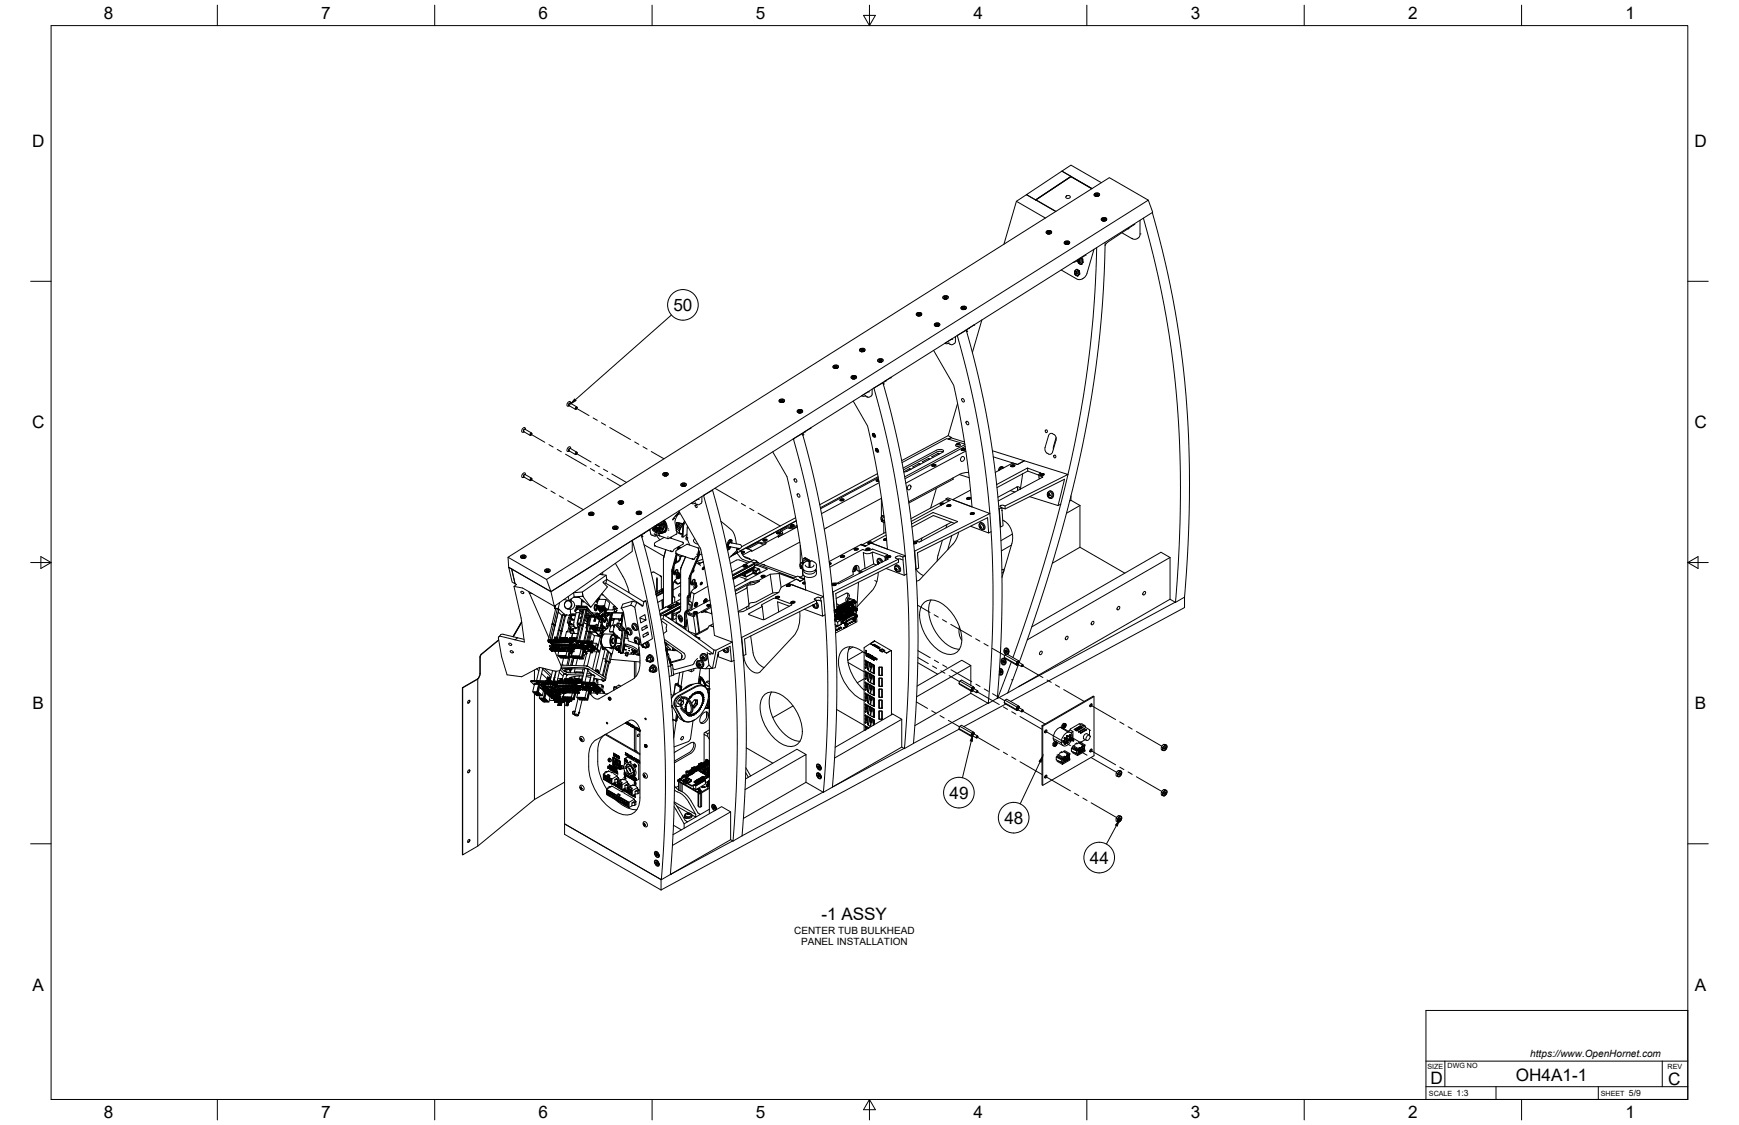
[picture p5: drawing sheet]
<svg xmlns="http://www.w3.org/2000/svg" width="864mm" height="559mm" viewBox="0 0 864 559" stroke-linecap="round" stroke-linejoin="round" font-family="sans-serif">
<defs><g id="words">
<g font-size="8.5">
<text x="52" y="9">8</text>
<text x="160" y="9">7</text>
<text x="267" y="9">6</text>
<text x="375" y="9">5</text>
<text x="483" y="9">4</text>
<text x="591" y="9">3</text>
<text x="699" y="9">2</text>
<text x="807" y="9">1</text>
<text x="16" y="73">D</text>
<text x="841" y="73">D</text>
<text x="334" y="154">50</text>
<text x="16" y="213">C</text>
<text x="841" y="213">C</text>
<text x="16" y="352">B</text>
<text x="842" y="352">B</text>
<text x="472" y="397">49</text>
<text x="499" y="409">48</text>
<text x="541" y="429">44</text>
<text x="408" y="457">-1 ASSY</text>
<text x="16" y="492">A</text>
<text x="842" y="492">A</text>
<text x="710" y="538">D</text>
<text x="753" y="537">OH4A1-1</text>
<text x="828" y="539">C</text>
<text x="52" y="555">8</text>
<text x="160" y="555">7</text>
<text x="267" y="555">6</text>
<text x="375" y="555">5</text>
<text x="483" y="556">4</text>
<text x="591" y="555">3</text>
<text x="699" y="556">2</text>
<text x="807" y="556">1</text>
</g>
<g font-size="5">
<text x="394" y="464">CENTER TUB BULKHEAD</text>
<text x="398" y="470">PANEL INSTALLATION</text>
<text x="760" y="525">https://www.OpenHornet.com</text>
</g>
<g font-size="4.3">
<text x="723" y="544">1:3</text>
<text x="809" y="544">5/9</text>
</g>
<g font-size="3.5">
<text x="709" y="531">SIZE</text>
<text x="719" y="530">DWG NO</text>
<text x="828" y="531">REV</text>
<text x="710" y="544">SCALE</text>
<text x="795" y="544">SHEET</text>
</g>
</g></defs>
<!-- layer: Visible -->
<g fill="none" stroke="#000" stroke-width=".5">
<path d="M505 100l-6 21M505 100l14 8M510 97l17-12 5 3-18 11zM510 97l14 8M510 97l-5 3M514 99h.1M529 98a1.1 1.1 0 0 1 2-1 .9 .9 0 0 1 0 1h-1zM532 88l-18 11M532 88h.1M542 94l-10-6-18 11 10 6M543 96a1.2 1.2 0 0 1 2 0 1.2 1.2 0 0 1 1 1 1.3 1.3 0 0 1-2 1 1.3 1.3 0 0 1-1-2zM544 96v1"/>
<path d="M544 97h.1M544 96h.1M545 96v1M545 97h.1M545 96v1l-1-1M545 97h-1M545 96h-1M545 96h.1M545 97l-1 1M545 97v1M547 91l-15-9-5 3 15 9M570 99l2 6-298 189 1 7 7-5"/>
<path d="M520 115a1.2 1.2 0 0 1 1-1 1.2 1.2 0 0 1 1 2 1.3 1.3 0 0 1-2 0 1.3 1.3 0 0 1 0-1zM520 115v1M520 116h.1M521 116h.1M520 115h.1M520 115l1 1M521 115h.1M521 115v1M521 115v1l-1-1M521 115h-1M521 115h1M521 116h-1"/>
<path d="M522 116h-1M522 115l-1 1M547 109a1.2 1.2 0 0 1 2-1 1.2 1.2 0 0 1 0 2 1.3 1.3 0 0 1-1 0 1.3 1.3 0 0 1-1-1zM547 109a1.2 1.2 0 0 1 2-1 1.2 1.2 0 0 1 0 1 1.3 1.3 0 0 1-1 1 1.3 1.3 0 0 1-1-1zM547 109h.1M548 109h.1M548 110h.1M548 109h1M549 110h-1M549 109h.1M549 109h-1M549 108l-1 1"/>
<path d="M549 108v1M549 110h.1M561 114h-1M562 118h.1M564 112l-14 8-1 2M566 109v8v1l-3 1-6-3M566 116h.1M568 108l6 25 4 20 4 21 2 23 2 24v26v25l-2 27M572 106l7 25 5 25 4 29 2 24 1 39-2 36-1 13-4 2M527 134l8 5 3-1M529 120a1.2 1.2 0 0 1 1 0 1.2 1.2 0 0 1 1 1 1.3 1.3 0 0 1-2 0 1.3 1.3 0 0 1 0-1zM529 121h1"/>
<path d="M529 121h.1M529 120h.1M529 120v1M530 121h.1M530 120v1M530 120h1M530 120v1l-1-1M530 121h-1M530 120h-1M530 120h.1M531 121h-1M531 120l-1 1"/>
<path d="M534 136v1M534 134v2M534 135h1v1M534 137h1M535 134h1v2l-1 1M535 136h-1M535 134h-1M535 134l1 1M535 134h1v1M535 137h.1M535 129v1M535 130l1 1"/>
<path d="M535 137h-1M536 135l-1 2M536 135v1l-1 1M536 131h1M536 134h.1M536 129l1 1h-1M536 136h.1M536 129h.1M537 128h.1M537 128v1v1M537 128v2M537 128l1 1v1l-1 1"/>
<path d="M537 131h.1M537 131h-1M537 130h1l-1 1M537 130v1M538 129h-1M538 130h.1M538 138l-1 1M539 127l-6 3M543 124l-3 12-2 2M545 123l-2 34-3 30-6 31-7 32M549 120l-1 29-2 22-4 25-4 23-5 25-8 27-8 26-11 32M455 156a1.2 1.2 0 0 1 2-1 1.2 1.2 0 0 1 0 2 1.3 1.3 0 0 1-1 0 1.3 1.3 0 0 1-1-1z"/>
<path d="M456 156v1M456 156h.1M457 156h.1M457 157h.1M457 156h-1M457 157h-1M457 156v1M468 147a1.2 1.2 0 0 1 2 0 1.2 1.2 0 0 1 1 1 1.3 1.3 0 0 1-2 1 1.3 1.3 0 0 1-1-2zM469 148h.1M469 147h.1M469 147v1M470 148h.1"/>
<path d="M470 147v1M470 147v1l-1-1M470 148h-1M470 147h-1M470 147h.1M470 148l-1 1M470 148v1M477 153a1.2 1.2 0 0 1 2-1 1.2 1.2 0 0 1 1 2 1.3 1.3 0 0 1-2 0 1.3 1.3 0 0 1-1-1zM477 153a1.2 1.2 0 0 1 2-1 1.2 1.2 0 0 1 1 1 1.3 1.3 0 0 1-2 1 1.3 1.3 0 0 1-1-1zM478 153h.1M478 154h.1M479 153h.1"/>
<path d="M479 154h.1M479 153h-1M479 152l-1 1M479 152v1M479 154h-1M488 159l-5 16M427 174a1.2 1.2 0 0 1 2-1 1.2 1.2 0 0 1 0 1 1.3 1.3 0 0 1-1 1 1.3 1.3 0 0 1-1-1zM427 174a1.2 1.2 0 0 1 1-1 1.2 1.2 0 0 1 1 1 1.3 1.3 0 0 1-1 1 1.3 1.3 0 0 1-1-1zM428 174h.1M428 175h.1M428 173v1M429 174h.1"/>
<path d="M429 173l-1 1M429 174h-1M429 173h-1M429 173h.1M429 173v1M436 179a1.2 1.2 0 0 1 2-1 1.2 1.2 0 0 1 0 2 1.3 1.3 0 0 1-1 0 1.3 1.3 0 0 1-1-1zM436 179a1.2 1.2 0 0 1 1-1 1.2 1.2 0 0 1 1 2 1.3 1.3 0 0 1-1 0 1.3 1.3 0 0 1-1-1zM437 179v1M437 180h1M437 179h.1M438 179h.1M438 179h-1"/>
<path d="M438 179l-1 1M464 174l10 17 5 30 4 31-10-4 9-5M464 161a1.2 1.2 0 0 1 2-1 1.2 1.2 0 0 1 0 2 1.3 1.3 0 0 1-1 0 1.3 1.3 0 0 1-1-1zM465 162h.1M465 161h.1M465 161v1M466 161h.1M466 162h.1M466 161h-1M466 162h-1M466 161v1M471 170l1 1"/>
<path d="M471 170h-2M472 171h.1M473 169h.1M473 169l-4 1M474 167v3l-1 1h-1M480 164l6 22 5 26 3 19 2 22 1 21 1 23-1 26-2 24M480 164l-5 3 8 29 5 27 4 32v9l-1 1M480 165h.1M481 163h.1M484 162h.1M484 161l-3 2-1 2M387 199a1.2 1.2 0 0 1 2-1 1.2 1.2 0 0 1 0 2 1.3 1.3 0 0 1-1 0 1.3 1.3 0 0 1-1-1z"/>
<path d="M387 199h.1M388 199v1M388 200h.1M388 199h.1M388 199h1M389 199h.1M389 200h.1M389 199h-1M389 199v1M389 200h-1M414 182a1.2 1.2 0 0 1 1-1 1.2 1.2 0 0 1 1 2 1.3 1.3 0 0 1-1 0 1.3 1.3 0 0 1-1-1zM414 183h1"/>
<path d="M415 183h.1M415 182h.1M415 182v1M415 182h-1M416 182h.1M416 183h.1M416 182h-1M416 182v1M416 183h-1M423 187a1.2 1.2 0 0 1 1-1 1.2 1.2 0 0 1 1 2 1.3 1.3 0 0 1-1 0 1.3 1.3 0 0 1-1-1zM423 188h1M424 187h.1"/>
<path d="M424 188h.1M424 187v1M424 187h-1M424 199l7 14 6 28 4 32M424 187v1v-1M424 187h1M425 188h-1M430 197h1h2M430 196l-2 1M430 197h.1M431 195h.1M431 195l-3 2"/>
<path d="M433 193v4M438 190l-4 3 5 19 5 22 3 20 3 22-17-6M438 190l7 25 5 24 3 26 2 24 1 35-2 34v11l-5 3M439 191h.1M440 189h.1M442 188h.1M442 188l-3 1v2M443 187l-1 1M478 198a.9 .9 0 0 1 1 1 .9 .9 0 0 1-1 1zM260 214h.1M260 214l3 2M261 213h.1"/>
<path d="M261 213l-1 1M261 213l3 2M261 213a.7 .7 0 0 0 0-1 .7 .7 0 0 0-1 1 1 1 0 0 0-1 1 1 1 0 0 0 1 1v-1M264 215v1M264 215h-1v1h1M282 201h1M283 201l3 2M283 200h.1M283 200l3 2M283 200v1M283 200a1.1 1.1 0 0 0-1 0 1.1 1.1 0 0 0 0 2h1M287 203l-1-1v1"/>
<path d="M394 218l7 26 4 24 4 33 1 4-2 1v-8h-1M394 218h.1M396 204a1.2 1.2 0 0 1 2-1 1.2 1.2 0 0 1 0 2 1.3 1.3 0 0 1-1 0 1.3 1.3 0 0 1-1-1zM396 204a1.2 1.2 0 0 1 1-1 1.2 1.2 0 0 1 1 2 1.3 1.3 0 0 1-1 0 1.3 1.3 0 0 1-1-1zM396 204v1M397 205h.1M397 204h.1M397 204l1 1M398 205h-1M398 205h.1M398 204h-1M398 204h.1"/>
<path d="M398 204v1M398 215l6 20 4 22 4 20 2 21 1 23 1 22-1 24-2 24M398 215l-4 3M399 216h.1M400 215h.1M402 213h.1M403 213l-4 2v1M433 215h.1M433 215h1a.9 .9 0 0 1 1 1 .9 .9 0 0 1-1 1zM433 216h1M433 216h.1M433 216l1 1"/>
<path d="M434 216h-1M434 216h.1M434 216v1M434 217h.1M472 217l7 3M472 217l-1 1M472 217l-1-1-23 13M472 217h.1M476 200l-5 16M480 209a.9 .9 0 0 1 1 1 .9 .9 0 0 1-1 1zM521 216a2.2 2.2 0 0 1 3 0 2.2 2.2 0 0 1 0 3l-1 5a2.2 2.2 0 0 1-3 1 2.2 2.2 0 0 1-1-3l2-5M524 217l-1 6"/>
<path d="M260 237h.1M260 237v-1h1l3 2M261 236h.1M261 236l-1 1M261 236l-1 1 3 2M261 236v-1a1.1 1.1 0 0 0-2 1 1.1 1.1 0 0 0 1 1M264 238h-1v1h1M282 224h1M283 224l3 2M283 224h.1M283 223h.1M283 223v1"/>
<path d="M283 223l3 2M283 223v-1a1.1 1.1 0 0 0-1 1 1.1 1.1 0 0 0 0 1h1M287 225h-1v1M329 235a1.2 1.2 0 0 1 2 0 1.2 1.2 0 0 1 0 1 1.3 1.3 0 0 1-1 0 1.3 1.3 0 0 1-1-1zM330 235v1M330 236h.1M330 235h1M330 235h.1M331 235v1M331 235l-1 1v-1M331 235h.1M331 236h.1"/>
<path d="M331 236h-1M384 224l7 13 5 23 3 20M395 238a.9 .9 0 0 1 1 0 .9 .9 0 0 1-1 1zM435 223h.1M435 223a.9 .9 0 0 1 1 0 .9 .9 0 0 1-1 1zM435 224h.1M435 223v1M435 238h1l-1 1h1h-1zM435 223h1M435 223l1 1M436 224h-1M436 223h-1"/>
<path d="M436 223h.1M436 223l-1 1M436 235l-29 16M436 224h.1M436 223v1M436 237l-29 15M436 237l-28 16M436 238l-1 1h1M436 239h.1M437 240l-29 15M448 232l17-9a1.8 1.8 0 0 1 3 1l-17 10h-2l3-1M452 233h1"/>
<path d="M456 230h1M457 231l-1-1-3 2h1M461 228h1M461 228l-3 1 1 1M463 231a.9 .9 0 0 1 1-1 .9 .9 0 0 1 1 1 .9 .9 0 0 1-1 1 .9 .9 0 0 1-1-1zM463 231h1zM464 231h-1M466 225h1M466 226v-1l-3 2M468 224h-3l-16 9M473 238h.1M473 237v1l-22 12"/>
<path d="M475 221h.1M475 220v1M476 220l-1 1M476 221h-1M476 220h.1M476 221h.1M476 220v1M476 236l5 1M477 221l-2-1v1l1 1 1-1h-1M477 223a1 1 0 0 1 2 0 .9 .9 0 0 1-1 1 .9 .9 0 0 1-1-1zM478 223a.9 .9 0 0 1 1 0 .9 .9 0 0 1-1 1 .9 .9 0 0 1 0-1zM478 227l1 1-1 1a1.2 1.2 0 0 1-1-1 1.2 1.2 0 0 1 1-1z"/>
<path d="M478 223h1l-1 1zM479 223l-1 1M479 221l-9-3-22 12M479 221l-30 16M479 222l-30 16M480 224l-30 16M481 235l-4 1-26 13M493 224l16 5-4 2-12-4M494 235l9-5 2 1 4-2 21 7-31 15h-1M496 234a1.3 1.3 0 0 1 1-2 1.3 1.3 0 0 1 1 0 1.5 1.5 0 0 0-1 0 1.5 1.5 0 0 0-1 2M497 232h.1M498 233h-1l-1 1"/>
<path d="M498 232h-1M502 231a.9 .9 0 0 1 1 0 .9 .9 0 0 1 1 1 .9 .9 0 0 1-1 0 .9 .9 0 0 1-1-1zM502 231h2l-1 1zM504 232h-2M508 235l-1 8M510 232v2M510 234l6 2v2M510 234l-15 8M517 236a.9 .9 0 0 1 1-1 .9 .9 0 0 1 0 1 .9 .9 0 0 1-1 0zM517 236h1h-1zM518 236h-1M292 255a1.2 1.2 0 0 1 2-1 1.2 1.2 0 0 1 1 2 1.3 1.3 0 0 1-2 0 1.3 1.3 0 0 1-1-1z"/>
<path d="M293 256h.1M293 255h.1M293 255v1M294 255h.1M294 255v1M294 255h-1M294 256h.1M294 256h-1M307 249a1.2 1.2 0 0 1 2 0 1.2 1.2 0 0 1 0 1 1.3 1.3 0 0 1-1 0 1.3 1.3 0 0 1-1-1zM308 250h.1M308 249h.1M308 249v1"/>
<path d="M309 249v1M309 249l-1 1v-1M309 249h.1M309 250h.1M309 250h-1M309 249h-1M316 254a1.2 1.2 0 0 1 2 0 1.2 1.2 0 0 1 0 1 1.3 1.3 0 0 1-1 1 1.3 1.3 0 0 1-1-2zM317 255h.1M317 254h.1M317 254v1M318 254v1M318 255h.1"/>
<path d="M318 254l-1 1v-1M318 255h-1M318 254h-1M318 254h.1M318 256h-1M318 255v1M328 260v1M328 260l1 3M328 259l2 3-1 1-1 1M329 259a2 2 0 0 1 1 3M329 259l1 2-1 2M329 259l2 3"/>
<path d="M330 258l1 4M330 258l1 4v2l-1 1v-1M333 259h.1M334 258h.1M334 257h.1M335 256h.1M336 260h.1M336 260v2M336 259v1M336 260l3 1M336 255h.1M337 255h.1"/>
<path d="M337 256h.1M337 260v1v-1M337 260h.1M337 254l11 19 4 21 3 22 9 3-8 4h-1l-25-18-1 2-1 1M337 254l-3 4M337 254l-2 5 1 4M338 260h.1M338 260l1 1M338 240a1.2 1.2 0 0 1 2 0 1.2 1.2 0 0 1 0 1 1.3 1.3 0 0 1-1 1 1.3 1.3 0 0 1-1-2zM338 241a1.2 1.2 0 0 1 2-1 1.2 1.2 0 0 1 0 1 1.3 1.3 0 0 1-1 1 1.3 1.3 0 0 1-1-1zM339 241h.1M339 242h.1"/>
<path d="M339 240h.1M339 240v1M340 240v1M340 242h-1M340 240h.1M340 241h.1M340 240l-1 1v-1M340 241h-1M340 240h-1M340 259l-1 1M340 259l-1 2v6l2-2M340 241v1"/>
<path d="M340 259l-1 2v6M345 250h-2M346 251h.1M347 248h.1M347 248l-4 2M349 247l-1 3-1 1-2-1M349 246l6 23 5 21 2 16 3 22M349 246h.1M354 243l5 18 4 22 4 21 2 22 1 18 1 24-1 21-1 26M354 244l-5 2M358 259l6 5 2 6M395 257l-27 15"/>
<path d="M395 259l-27 15M396 245a.9 .9 0 0 1 1 1 .9 .9 0 0 1 0 1zM417 248a.9 .9 0 0 1 1 0 .9 .9 0 0 1 1 0 .9 .9 0 0 1-1 1 .9 .9 0 0 1-1-1zM417 248h2l-1 1zM419 248l-1 1M438 258h.1M438 248v9M438 258v1M438 247l-29 16M438 259h.1M439 259h-1M439 259v1"/>
<path d="M439 260v5M439 256h-1M439 257a.9 .9 0 0 0-1-1 .9 .9 0 0 0 0 1M439 257h-1v1v1h1M451 241a.9 .9 0 0 1 1 1 .9 .9 0 0 1 0 1 .9 .9 0 0 1-1 0zM464 256l10 4M464 256l-11 6M465 243l-3 9M468 250l-1 1M469 250h-2l1 1M469 250h-2v1h1l-1-1h2M470 248l1-1 21 8-38 19"/>
<path d="M470 248h2l-19 11M470 248h.1M470 251a.9 .9 0 0 1 1-1 .9 .9 0 0 1 1 1 .9 .9 0 0 1-1 1 .9 .9 0 0 1-1-1zM470 251a.9 .9 0 0 1 1 0 .9 .9 0 0 1 1 0 .9 .9 0 0 1-1 1 .9 .9 0 0 1-1-1zM471 251h1h-1zM471 249l-1-1-18 10M472 251h-1M472 259l-17 10M480 247a.9 .9 0 0 1 1 0 .9 .9 0 0 1 1 1 .9 .9 0 0 1-1 0 .9 .9 0 0 1-1-1zM480 247h2l-1 1zM482 248h-1M482 255a.9 .9 0 0 1 1-1 .9 .9 0 0 1 1 1 .9 .9 0 0 1-1 1 .9 .9 0 0 1-1-1z"/>
<path d="M482 255h2h-1zM483 255h-1M487 260a1.9 1.9 0 0 1 2 1 1.9 1.9 0 0 1-1 2M495 241l15-9 7 3-1 1 2 1-22 12M496 253h.1M496 253l2-1v9l-1 1zM497 251h.1M497 251v1h1M498 258a10 10 0 0 1 5 12M498 251h-1M499 251v2M502 244h2"/>
<path d="M505 242v1M505 243v1M507 243l-2-1-9 5M511 247l14 4 2-1M520 246h1M521 246h.1M521 245h.1M521 245l-1 1M521 244a1.6 1.6 0 0 1 2 2 1.6 1.6 0 0 1-2 1l-1-2zM521 246h-1M521 245v1M521 244a1.9 1.9 0 0 1 2 2 1.9 1.9 0 0 1-1 2"/>
<path d="M525 251l4-13-30 15-1-1M527 250l-11 39-13 38M532 246v2M532 248l4 3M532 248l-1 1M536 251v21l-13 8M536 251l-6 4M252 277l299-189 19 11-299 189zM252 277l1 5 21 12-3-6M259 276a1.2 1.2 0 0 1 1 0 1.2 1.2 0 0 1 1 1 1.3 1.3 0 0 1-2 0 1.3 1.3 0 0 1 0-1zM259 277h.1M259 277h1"/>
<path d="M259 276v1M260 277h.1M259 276h.1M260 276v1M260 276v1l-1-1M260 277h-1M260 276h-1M260 276h.1M260 276h1M261 277h-1M261 276l-1 1M304 262a1.2 1.2 0 0 1 2-1 1.2 1.2 0 0 1 1 2 1.3 1.3 0 0 1-2 0 1.3 1.3 0 0 1-1-1z"/>
<path d="M305 263h.1M305 262v1M305 262h.1M306 262h.1M306 280l5 9 1 5M306 262v1M306 262h-1M306 263h-1M306 263h.1M318 266l5 16 5 22 3 23 2 18 1 19 1 24-1 23-1 23M318 266l-4 2 6 24 4 22 4 22 2 24v18v22l-2 37-48-28v-60M319 266h.1"/>
<path d="M320 265h.1M322 263h.1M322 263l-3 2v2M323 263v2M323 263h-1M323 265h.1M323 265l2 1h1M324 262v1M324 266h.1M324 263h1zM324 263l2 2M324 262l1 1z"/>
<path d="M325 263l1 1M325 265h.1M325 265l3 1M325 271h.1M325 262v1M325 262h.1M325 271l9 3M325 261h.1M325 263h1h-1M325 261h1M325 266h.1M325 261l1 1"/>
<path d="M326 261h.1M326 262h.1M326 262v1M326 262l-2 1M326 264v1zM326 266l2 2M326 261v1M326 262l-1 1M326 262h-1M326 264h.1M326 261v1h1M326 263h.1"/>
<path d="M326 262v3M327 263l-1 1M327 262l-1 2M327 262h-1M327 262h.1M327 263h.1M327 262v1M327 261h-1M327 260v1zM327 261h.1M327 260l1 1M327 260h.1"/>
<path d="M327 260v1M327 265l1 1M327 262l1 3v-1M327 263h1M327 261v1M327 262h1M327 263l1 1M327 262l2 1M328 262h-1M328 263h-1M328 263l-2 1M328 266l4 1"/>
<path d="M328 263v1M328 261h-1M328 264h-2M328 261v1M328 262l1 1M328 262l-1 1M328 264h.1M328 261h.1M328 262h.1M328 265h-2M328 264v1M328 262h1"/>
<path d="M328 260l-1 1M328 262v1M328 261l1 1M329 263h.1M329 263l-1 1M329 262v1M329 261h-1M329 260h1zM329 261h.1M330 260h.1M330 264h-2M330 277h.1"/>
<path d="M330 260v1M330 260l-1 1M330 277l1-4-2 4v25M330 277l-1 1M330 267l-5 3v1M330 264h1zM330 263h1M330 263l-1 1-1 1M331 262h.1M331 264h-1M331 263l-1 1-3 1a2.8 2.8 0 0 0 4-2M331 263h.1"/>
<path d="M331 262l-1 1M331 262v1M331 267h.1M332 263h.1M333 267l6 2M333 267h.1M335 279h.1M336 275h.1M336 275l8 3M336 275l-2 8M336 263l1 2M336 262l1 2"/>
<path d="M336 262v1M336 265l-4 3M336 277v1M336 277h.1M336 278l-1 1h1M336 278l-1 1M336 264v1M336 263h.1M336 275l-2 8v17M336 262h.1M336 262l2 1M336 276h2h1"/>
<path d="M336 275l-2 9 1 2 2-1M336 272v1M337 261l1 1M337 261l-1 1 2 1M337 261h.1M337 279l-2 1M337 272v1M337 260l1 2M337 260l2 1M337 264v1h1M337 265h1M338 263l-1 1"/>
<path d="M338 265h.1M338 263h.1M338 272h-1M338 265h1M338 262v1M338 277v-1l-1 3M338 262h.1M338 276h.1M338 272l-1-1v2M338 276l-1 3-2 1M339 260h.1M339 261l-1 1"/>
<path d="M339 260v1M339 265h.1M339 269h.1M339 267h.1M339 266v1M339 261h.1M339 270l-4 3-1 1h-1h1M339 269v1M339 276h-1M340 277h.1M340 277l-2 6v20l-1 1M340 277l-2 5"/>
<path d="M341 267h.1M341 267l1 4M341 270l-5 3v2M341 266a1.1 1.1 0 0 0-1 1 1.1 1.1 0 0 0 1 1M341 262h.1M341 270h.1M341 270l6 2M341 261v6M344 277l1 1zM345 278h.1M345 267v2l2 1M346 280h1"/>
<path d="M346 275v1l-1 2M346 279l2 1 1-1M346 272h1M347 275v1l-5 10M347 274v2l-4 11-1 8M347 272h.1M347 272l-1 4M347 275v-2v3l-4 11v3h3M347 275l2 1M349 278l-3 1M349 279l-2 1M361 271h.1"/>
<path d="M361 271h1M361 272h1M362 272h-1M362 271v1M362 271a1.7 1.7 0 0 1 1-2 1.7 1.7 0 0 0-1 1 1.7 1.7 0 0 0 0 2h1h-1M362 268h.1M362 273h-1M362 272h.1M362 268h1M362 270h5a1.1 1.1 0 0 1 1 2 1 1 0 0 1-1 0l-5-1M363 268h.1M363 272l-1 1h-1"/>
<path d="M363 270a1.2 1.2 0 0 0-1 0 1.2 1.2 0 0 0 0 2h1M363 269h.1M363 268a2 2 0 0 0-2 3M363 268h-1l-1 3v1M363 268v2M366 274l-2 1M366 272v1M366 273h.1M366 273l-4 4M366 273l2 1M366 275l-3 1M366 274v1"/>
<path d="M367 272l-1 1M367 276l2 2 3 1M368 274l-2 1 1 1M368 274l2 3 4 1M368 274h2l-2 1M368 274h1l-1 1M368 274h1M369 276l3 1M371 280l-5-2-3 2M372 279h.1M373 279l2 1M375 280h.1"/>
<path d="M375 280l-11 6M375 280l-11 6 11-6M375 279l-1-1-4 2M375 279v1M376 279h.1M376 279v1M376 279l19 8M376 279l1 1M377 280h.1M377 269v1l-6 3M377 270h1M378 270l-1-1-6 3 2 1-4 3"/>
<path d="M379 268a.9 .9 0 0 1 1 0 .9 .9 0 0 1 1 0 .9 .9 0 0 1-1 1 .9 .9 0 0 1-1-1zM379 268h2l-1 1zM380 270h-2M380 269v1l-7 4v-1M380 268l-1 1M386 264a.9 .9 0 0 1 1 0 .9 .9 0 0 1 1 1 .9 .9 0 0 1-1 0 .9 .9 0 0 1-1-1zM386 264a.9 .9 0 0 1 1 0 .9 .9 0 0 1 0 1 .9 .9 0 0 1-1-1zM386 265h1zM386 266l1 1M386 266l-6 3-2 1M387 265h-1M389 264v1l-2 2"/>
<path d="M391 262l-3 2M393 261a.9 .9 0 0 1 1-1 .9 .9 0 0 1 0 1 .9 .9 0 0 1-1 1 .9 .9 0 0 1 0-1zM393 261h1h-1zM394 261h-1M396 261l-3 1h-2l-3 1 1 2-3 1M396 262l-2 1-3-1M396 262l-9 5M397 269l-20 11M397 271v9M399 279l-1 1M399 280a.9 .9 0 0 0-1 0 .9 .9 0 0 0-1 1M399 280h.1"/>
<path d="M399 277v2M399 277l2 2M399 277l3 2M399 279v1M400 277l2 2M400 277h-1M400 279h-1v1M402 279v3M402 279h.1M403 279h-1M403 279h.1M403 279l2 2v2l-1 1h-4l-1-2v-2l2-1h1"/>
<path d="M412 280h.1M418 276a.9 .9 0 0 1 1 0 .9 .9 0 0 1 0 1 .9 .9 0 0 1-1 0 .9 .9 0 0 1 0-1zM418 276h1l-1 1zM419 277h-1M424 273a.9 .9 0 0 1 1-1 .9 .9 0 0 1 1 1 .9 .9 0 0 1-1 0 .9 .9 0 0 1-1 0zM425 273h1h-1zM426 273h-1M427 271h3zM429 274h.1M430 273a.9 .9 0 0 1 1-1 .9 .9 0 0 1 1 1 .9 .9 0 0 1-1 0 .9 .9 0 0 1-1 0zM430 273h2h-1zM432 273h-1"/>
<path d="M432 270h-1l2-1-2 1h1M432 275l2-1 6 2M433 275h-2h-2l1 7M433 270h-2M433 270l-3 1h-3l-15 8M433 270h-2h1M433 274l1 6M436 279a1 1 0 0 1 0-2 1.1 1.1 0 0 1 2 1v1M436 279v1M436 279h.1M436 278a1.6 1.6 0 0 1 2 1M436 280h.1"/>
<path d="M436 280h1M437 280h.1M437 280h-1M438 279l-1-1h-1v1v1M439 277l1 1M440 278h.1M440 277v-1l1-1-8-2a5 5 0 0 1-5 0l-16 9M440 277l1 1-24 12h-1M440 277v1M440 264l-12 7M440 266l-7 4M440 268h-1h1"/>
<path d="M440 268h-1M440 276a.9 .9 0 0 1 1 0 .9 .9 0 0 1 1 1 .9 .9 0 0 1-1 0 .9 .9 0 0 1-1-1zM441 276a.9 .9 0 0 1 1 1 .9 .9 0 0 1-1 0 .9 .9 0 0 1 0-1zM441 276h1l-1 1zM442 277h-1M445 277l1 1M446 278h2M448 277l1 9M448 277l2-1v9M448 277l-2-1-1 1M453 260l10-5 13 4-19 10h-3M454 269l1 1h-1"/>
<path d="M454 269l1 1h-1l1-1zM454 270h1M454 270h.1M454 274l1 9 1 2 3 1M456 275h.1M458 267l-1 2M468 268l-3 11M470 261v1M473 266l-2 7M476 264l-2 6-17 18-2 1M482 261l9 4-1-8-34 18v7l-1 1M486 261a1.1 1.1 0 0 1 1-1 1.1 1.1 0 0 1 1 1 1.1 1.1 0 0 1 1 2 1.1 1.1 0 0 1-2 0"/>
<path d="M486 262l1-2 1 1v2l-1-1M486 262h1M487 262h.1M487 262h-1M487 261h.1M487 261v1M492 264l1 21v23l-2 41-9-5M497 262h.1M502 271l-5 3M502 270l-4 17M503 265l-6 4M536 272l23 13"/>
<path d="M581 277v21l-81 46M581 277l-4-3-65 37M581 277l-71 41M253 282l1 1 2 7-2-1zM254 283l20 11 40-26v6l-29 20v2M254 283l2 7M254 283h.1M255 291l5 1 15 9M256 290l-1 1 4 16 1 12-4-1 1-1 3 1M256 290h.1M263 294v1h1M263 295l10 22"/>
<path d="M271 283a1.2 1.2 0 0 1 1-1 1.2 1.2 0 0 1 1 2 1.3 1.3 0 0 1-2 0 1.3 1.3 0 0 1 0-1zM271 284h.1M271 283v1M271 284h1M271 283h.1M271 283l1 1M272 283h.1M272 283v1M272 284h.1M272 283v1l-1-1M272 284h-1M272 283h-1"/>
<path d="M272 283h1M272 284h1M273 284h-1M273 283l-1 1M278 299l-1 3h-1M280 298h3M282 298h2a2.1 2.1 0 0 1 1 3 2.1 2.1 0 0 1-2 2l-1-1M284 298h.1M285 297h3M285 296l-2 2M289 298v3M289 298l1 1"/>
<path d="M289 299h1M289 296h-4M289 296v-2h-4l-3 2 1 2M290 296h.1M290 296l3 6M296 298v1M296 299h.1M297 298v1M297 298l-1 1zM297 298v3M297 297v1M297 298h.1"/>
<path d="M297 298v-1l1 1M298 298h-1M298 285l3 1v2M298 296v2h3l-1 3M298 285h1M299 295h1M299 295l8 7h-2v-1M299 284v1M300 290h1v-2l19 11M301 290l18 11 1-2M301 298l2 2-1 3M301 286l-12 8v2"/>
<path d="M301 288l-2 1 3 3-9 10-6-6M301 288h.1M314 299l-1 2-5 1 1-2 5-1h2l3 2M316 299l-1 3M320 299l1-1 3 19-6 3M321 298l-2 1M323 285l2-1 3 2M326 295h.1M326 294v-7v7M327 295h-1h1h-1M327 295h.1M327 294h1z"/>
<path d="M327 294h.1M328 294h-1M328 294h.1M328 287v-1v7M329 293h.1M329 298v4M329 293v1M329 293h-1l1 1M329 293h-1M329 294l-3 2M329 298l-2 1M329 292l-3 2"/>
<path d="M334 284v16M334 284h.1M334 283v1M334 283h.1M334 283l1 2h2M334 296l1 1M335 289l1 1M335 282v3l1-1v-1M335 284h.1M335 284v1M335 288l1 2M335 284l1 1"/>
<path d="M335 283v1M336 287h.1M336 299l1 1h-2h2zM336 299l1 1M336 299h.1M336 287l-2 3v6l1 1v2M336 290h1M336 290h.1M336 285l1 1M336 284h1M336 287v1M337 287h.1"/>
<path d="M337 286v1M337 290h-1M337 300h.1M337 300h-2M337 284l-1-1-1 1M337 286h.1M337 284v1M337 290h.1M337 286h1M337 286v1zM337 290l1-1-1 1M338 286l-1 1"/>
<path d="M338 285h-1l-1 1v1h1M338 285l-1 1M338 285v1M338 286h-1v1M338 286h.1M338 291l-4 2M338 299l-10 6M338 298l-11 5M338 300l-10 5M338 282h.1M338 282v1M341 297v6l-1 2v6"/>
<path d="M342 297l-1 7M342 296l-1 1M342 296h.1M342 300l1 1M342 296v1M342 287v9M342 287h.1M342 286h1M342 296v4l1 1v1l-2 2-1 1M342 286v1M342 299h2l-1 4M342 299h.1"/>
<path d="M343 295l-1 1M343 296h.1M343 296l-1 1M343 289l1 1 2-1v1M343 295h.1M343 286v4M343 294l-1 5M343 294l2 1M344 289l1-1 1 1M344 289h.1M344 289v1M344 288v1"/>
<path d="M344 288v2M344 284h.1M344 288l1 1M345 282v1M345 283l-1 1M345 292h.1M345 295l-1 8M345 291v1M345 291l1 1M345 289l-2 1M345 300l1-1a1 1 0 0 1 0 2 .9 .9 0 0 1-1 0zM345 300h.1"/>
<path d="M345 299h1a1 1 0 0 1 0 2 .9 .9 0 0 1-1 0zM345 291h.1M345 291h1M345 292h1M346 292h-1M346 291h.1M346 291h-1M346 292h.1M346 300h-1M346 300h.1M346 291v1M346 290v1"/>
<path d="M346 290l-1 1v1M346 292l-2 1-2 3M346 291l-1 1M347 280l1 1M348 290h.1M348 289v1v-1M348 289h.1M348 289v1M349 289l-1 1M349 283h.1M349 282v1zM349 282h.1"/>
<path d="M349 282v1M350 299h.1M350 282l-1 1M350 299a.8 .8 0 0 1 0-1 .8 .8 0 0 1 1 0v1a1 1 0 0 0 0-2 .8 .8 0 0 0-1 1v2M350 298h.1M350 298v1M350 298l1 1M350 298h1M351 298h.1M351 298h-1v1M351 298l-1 1M351 291l-6 4"/>
<path d="M353 298l-12 6h1a5 5 0 0 0 6 0M367 286l4 2M369 281l-6 3M369 285h1M370 281h.1M370 280h.1M370 280v1M370 285h.1M370 284h.1M370 287v2M370 286h1M371 284h.1"/>
<path d="M371 284h-1M371 281l-1-1-1 1M371 281h.1M371 281h-1h-1M371 281l-1 1-1-1M371 292l1 9-5 3M373 289v1M374 299l-2 1M374 283h.1M374 284v1M374 284v-1l-4 2v1M374 284h.1"/>
<path d="M374 282h1l-11 6M374 285l-3 1h-1M374 283v1M374 285l-3 2-3-1h2v-1M374 285h.1M374 283l1 1v1h-1M374 282l3 1h-2h-1l-4 2M374 284h1M375 284h.1M375 285h.1M375 285h-1M375 282l-11 6"/>
<path d="M375 284v1M375 284l-1 1M375 280v1M375 281l-11 6M375 285h1M375 283v1M375 284l2-1v1l-1 1zM376 281l5 2-16 8M376 285h.1M376 281h-1M376 280l18 7 2-1 3 2-2 1-10-4h-5l-5 3-4 1-8 4M376 280v1"/>
<path d="M377 283h.1M377 288v1l-2 1-4 1v1l-6 3M377 289l-4 1-8 4M377 284h.1M377 284l-1 1M378 286a.9 .9 0 0 1 1 0 .9 .9 0 0 1 1 0 .9 .9 0 0 1-1 1 .9 .9 0 0 1-1-1zM378 286h2l-1 1zM379 280l1 1M379 280v1M380 286h-2M382 285l2 10M385 296a.9 .9 0 0 1 1 0 .9 .9 0 0 1 1 1 .9 .9 0 0 1-1 0 .9 .9 0 0 1-1-1z"/>
<path d="M385 297h2h-1zM387 297h-1M387 294l-3 1-8 4h-2M387 285l1 7M391 291a.9 .9 0 0 1 1-1 .9 .9 0 0 1 0 1 .9 .9 0 0 1-1 1 .9 .9 0 0 1 0-1zM391 291h1h-1zM392 291h-1M393 299a.9 .9 0 0 1 1-1 .9 .9 0 0 1 1 1 .9 .9 0 0 1-1 1 .9 .9 0 0 1-1-1zM393 299h1zM394 291h.1M394 291l6 2M394 299h-1"/>
<path d="M395 288h.1M396 288h.1M397 287h3M397 287h.1M397 289h.1M397 281l1 1M397 282h1M398 289h.1M398 282h.1M398 281h.1M398 281h-1M398 282l1 1"/>
<path d="M398 287h.1M398 283h1v1M399 283v3M399 280h-2v1M399 286l-2 1M399 283l1 1 2 1h2l1-2M399 286l1 7M399 288h.1M400 288l-3 1-2-1-4 2 3 1M400 289l-1 1h1h-1v-1v1h1M400 289l-1 1M400 281l2 1h1l1-1"/>
<path d="M400 293h.1M402 282h.1M404 298h1l-37 19M404 297h2h2l1-1-18-6-3 2-1 2-18 10h-2M405 297v1M405 300l1 2h-1l-1-1M405 283v2l-1 2h-4l-1-2M405 298l1 2-36 17v8l-1 1M405 300a1.3 1.3 0 0 1 1 1 1.3 1.3 0 0 1-1 1M405 299l1 1a1.6 1.6 0 0 1 0 2M407 298l-2 1M408 297v2"/>
<path d="M412 280h1h-1M413 290a.9 .9 0 0 1 1 0 .9 .9 0 0 1 1 1 .9 .9 0 0 1-1 0 .9 .9 0 0 1-1-1zM413 294l1 9h1M414 290h1l-1 1zM414 294l32-16v1l-31 16 1 7M415 291h-1M416 290h-3M420 295l-5 2M420 295h1l1 1M420 300h.1M420 299h.1M421 295v1"/>
<path d="M421 299h.1M421 296h.1M421 296l-1 2v1M421 297l2 1M421 298l-5 3M422 300h.1M422 296h.1M422 296l-1 3M422 299l-6 3M422 299h.1M422 299v1M422 299h1"/>
<path d="M423 300h.1M423 299h-1M423 299h.1M423 299v1M424 300h.1M424 284h.1M424 284v1l-8 5M424 298h-1M424 299h.1M424 298l-2-1-1 1M424 298h.1M424 283h.1"/>
<path d="M424 298v1M424 298l-8 4M424 282h1M424 281l1 1M424 299h1M425 298l-11 5 10-5-8 4M425 282l-1 1M425 299h-1M425 281v1M425 299v1M425 299h.1M425 300v2"/>
<path d="M425 300h.1M425 283h.1M425 282v1M425 283v-1l-1 1h1M425 283l-1 1M425 282l1 1 1 1v-2a1.5 1.5 0 0 0-2-1 1.5 1.5 0 0 0-1 2v1M426 289v13M427 284v1M428 284l-1 1M430 282l-3 2M434 280l1 1M434 280l-4 2"/>
<path d="M436 284v5l-2 3-8 9M440 282l9 4M444 282a1.1 1.1 0 0 1 1-1 1.1 1.1 0 0 1 2 1 1.1 1.1 0 0 1 0 2 1.1 1.1 0 0 1-2 0M444 283l1-2 1 1v2l-1-1M444 283h1M445 283h.1M445 283h-1M445 281a1.9 1.9 0 0 1 2 1 1.9 1.9 0 0 1 0 2M445 282v1M445 282h.1M450 285l1 39v22l-2 26M450 285l-1 1"/>
<path d="M459 299a10 10 0 0 1 12 4 20 20 0 0 1 6 19 7 7 0 0 1-11 1 22 22 0 0 1-9-21zM462 298a20 20 0 0 0 8 22l4 2h2M498 283h1l-1 2M568 294a.8 .8 0 0 1 1 1 .8 .8 0 0 1-1 0zM581 298l3 1M584 299l-78 42M588 297v5l-86 46M248 318l-9 7M249 315l-1 1M249 315h1l7 2M256 318l-7-2-1 1 1 9 3 9 7 1 9-5 7 2a2.3 2.3 0 0 0 3 0 2.3 2.3 0 0 0 0-3l-3-7M256 318h.1"/>
<path d="M257 317h.1M259 309l-4 7M272 318h.1M272 318l14 1-14-1M272 318h20M272 318h20l6 5M272 318l1 1M272 318l2 1M272 318h1M272 319h1M273 319h.1M273 318h.1"/>
<path d="M273 319l2 2M273 319h1M273 319h1zM273 319l1 1M274 319h.1M274 319h-1M274 318h.1M274 320h.1M274 319v1M274 318v1M274 320h1M274 310h.1"/>
<path d="M274 310h1M274 320h1zM274 319h9M274 319h1M274 318h1M275 318v1M275 318h.1M275 310h.1M275 319h.1M275 310h-1M275 319h-1M275 320h.1"/>
<path d="M275 319h1M275 310l1 1M275 310h1M276 319h.1M275 302l1 1M275 317v1l1-1M275 317v1M276 316v1M276 310h.1M276 316l-1 1M276 311h.1M276 318h.1"/>
<path d="M276 320h.1M276 310v1M276 318v1M276 301l-1 1zM276 317v1M276 317h.1M276 302h.1M276 302h1M276 318h1M276 320h1M276 320h1zM277 318h.1"/>
<path d="M277 317v1M277 317l-1 1M277 317h.1M277 302h-1l-4 16M277 302h.1M277 302l-4 16M277 319h.1M277 318v1M277 320h.1M277 320h1M277 302l1 1M277 302v1"/>
<path d="M277 319h-1M277 320h1zM277 302l4 3M277 304l2 2M277 313h.1M278 319h.1M277 303h.1M277 319h1M277 313h1M277 313l-1 4M278 303h-1M278 303l-4 15 2-7"/>
<path d="M278 319h-1M278 313h.1M278 318h.1M278 313l-1 4M278 313h-1M278 317h.1M278 317v1zM278 317l-1 1M278 320h.1M278 317v1M278 319h1M278 313h1"/>
<path d="M279 319h.1M279 317h.1M279 317h-1M279 318h.1M279 317l-1 1zM279 317l-1 1v-1M279 313h.1M279 313l-1 4M279 317v1zM279 317v1M279 306l-2 7M279 305h1"/>
<path d="M279 305v1M279 318h1M279 319h1M279 305h.1M280 319h.1M280 318h.1M280 317l-1 1M280 305l-2 8M280 317h.1M280 317v1M280 317v1v-1M280 305v1"/>
<path d="M280 305l1 1M280 319h1M280 306h1M280 306l-2 11M281 319h.1M281 319h-1M281 305v1M281 306h.1M281 306l-2 7M281 317h.1M281 318h.1M281 317v1z"/>
<path d="M281 317l-1 1v-1M281 319h1M281 305l2 1M281 317v1M281 318l1-1-1 1M281 314l-1 3M282 319h.1M282 317l-1 1M282 317h.1M282 317h-1M282 318h.1M282 309l1 1"/>
<path d="M282 309h1M282 317v1M282 310h.1M282 311h.1M283 318h-1M283 310l-1 1M283 319h.1M283 310h.1M283 319h-1M283 309v1M283 310l-1 3-1 1h2v1h1v2M283 311l1 1h2"/>
<path d="M283 309h.1M283 305h.1M283 313h.1M283 319h-9v1h9M283 305v1M283 306h-1v3M283 312v1M283 310h1M283 317h.1M283 318h.1M283 317v1zM283 317v1"/>
<path d="M283 319h-9M283 319l1 1M283 305h1M283 305v4M283 303v1l1 1M283 311v2M283 310h1zM283 317h1M284 317h.1M284 319h.1M284 306v1M284 313h.1"/>
<path d="M284 307l1 1M284 320h.1M284 317v1zM284 317l-1 1 1-1M284 310h.1M284 306h.1M284 308h1zM284 308h.1M284 318h.1M284 318h2M284 305l1 1M284 305h.1"/>
<path d="M284 317v1M284 318h2zM284 307v1M284 319h1M284 320h1M284 317h1M285 313h-2h2h-1h-1v-1v2h2M285 305v1zM285 319h.1M285 319h-1M285 317h.1M285 320h-1"/>
<path d="M285 311l1 1M285 317v1v-1M285 320h.1M285 317v1M285 312v2M285 314h.1M285 310v1M285 314v1h2M285 309v2l1 1M285 305h.1M285 315h-1v2M285 303l1 1"/>
<path d="M286 317v1v-1M286 317l-1 1M286 304h2l1 1M286 317h.1M286 318h.1M286 312h.1M286 318v-1v1M286 320h.1M286 305h-2l-1 6h2M286 301h.1M286 319h.1M286 317v1"/>
<path d="M286 304l-1 5M286 318h1M286 319h1M286 302h1M286 302h.1M287 302h.1M287 301l-1 1M287 301h.1M287 319h.1M287 319h5M287 301v1M287 303h4l4 3"/>
<path d="M287 318h.1M287 309l1 2M287 302h5M287 302l-2 1 2-1h5M287 312v1M287 312h1M288 319h.1M288 302l-1-1-1 1M288 301h3l1 1M288 311l-2 7M288 303l1 1M288 301h3l4 4"/>
<path d="M288 301v1a1 1 0 0 0-1-1 1 1 0 0 0-1 1M288 303h.1M288 304l-1 6v2h-1M288 310l1 1M288 310v1M288 304l-1 5M288 310h.1M288 319h1v1M288 319l1 1M288 319v1M289 319h.1M289 311h.1"/>
<path d="M289 319v1M289 304h.1M289 313h.1M289 304v1M289 320h.1M289 311h1M290 303h-2M290 320h.1M290 319h.1M290 310h.1M290 303h.1M290 303h1"/>
<path d="M290 309l1 1M290 303l-2 8M290 303l-4 15M290 303h-3l-1 1M290 308l2 1M291 320h.1M291 319h.1M291 303h.1M291 310h.1M291 302h.1M291 310h1M291 305h.1"/>
<path d="M291 314l-1 4M291 303l-4 15M291 301l2 2-1-1M291 319v1M291 305h1M291 304l2 2M291 303l-3 15M291 314h1M291 314h.1M291 306l1 2 1-1M291 303l4 3M291 312h.1"/>
<path d="M292 314h.1M292 314h-1M292 314l-2 4M292 319h.1M292 310v1M292 302l3 3M292 309l-1 3M292 319l1 1M292 319v1v-1l1 1M292 308v1M292 306l1 1M292 314h1"/>
<path d="M292 305h.1M292 308h.1M292 319l5 5M292 318l5 6zM292 319v1M293 314h.1M293 311l1 1M293 311h2l2 1M293 311h.1M293 306h-2l1 2-1-1M293 320h-1M293 320h.1"/>
<path d="M293 306h-2M293 314h3M293 319h.1M293 311l-2 7M293 311h2zM293 314l2 2h3l-2-2 2 2M293 306h.1M293 306h1M293 312h1M293 314l-1 4M293 306l-2 8M293 306l-1 7"/>
<path d="M293 311l-1 7M293 319l1 1M294 312l1 1M294 311l1 1zM294 306l-1 5M294 312h2M294 312h.1M294 306h2M294 306h.1M294 319h-1M294 312h-1M294 319h.1"/>
<path d="M294 314l-1 5M294 311h.1M294 318v1M294 312l1 1zM294 312h1M294 304h.1M294 319v1h2l1 1v-1M294 304l3 1M294 318l-1 1M294 311v1M294 311h2zM294 312v1"/>
<path d="M294 306h1M294 313h2zM295 306h.1M295 312h2M295 312h.1M295 312v1M295 305h.1M295 311h.1M295 305v1M295 311l1 1zM295 313h.1M295 313l1 1-1-1"/>
<path d="M295 312l2 1zM295 306v1M295 311v1M295 316l-1 3M295 313h1M295 307h1v2h-1zM295 307v1M296 313h2M296 313h.1M296 301a.9 .9 0 0 1 0 1 .9 .9 0 0 1 0 1zM296 306h-1M296 311v1"/>
<path d="M296 312v1M296 303h.1M296 313v1M296 313h1zM296 301h.1M296 307v2h-1M296 306l-1 1M296 306h.1M296 320v2M296 312l2 1M296 306l2 2M296 310v1v-1l1 1-1 1"/>
<path d="M296 301h1zM296 301v-1a1.6 1.6 0 0 0-1 2 1.6 1.6 0 0 0 1 1l1-1M296 301l1 1M296 310l1 1M296 316h2M297 307h.1M297 305l-2 1M297 305h.1M297 301h-1h4M297 313h-1M297 306v1M297 305l-1 1"/>
<path d="M297 305h-1l-1 1M297 301h2M297 307v1M297 305h1M297 305v1M297 305v2M297 306h.1M297 312v1v-1h1l-1 1M297 307l1 1 1 1v1l-1 2h1M297 306h1M297 312h1M297 302v1l1-1"/>
<path d="M297 302h1M297 302v1M297 309h2M298 306h.1M298 306h-1M298 305l1 1M298 305l-1 2M298 316h.1M298 308v1M298 313h.1M298 302h.1M298 302l-1 1 1-1"/>
<path d="M298 308h.1M298 308l-1 4M298 303v1h1M298 315v1M298 303h.1M298 309h.1M298 304v1M298 314h1M298 312h1zM298 307h1l-1 1zM298 316l-1 6v-2M298 313v3"/>
<path d="M298 313h1M298 303h1M299 313h.1M299 303h.1M299 306l-1 1M299 313l-1 1M299 306h.1M299 309l-1 4M299 309h.1M299 303v-1v1M299 318v2M299 305v1"/>
<path d="M299 308h.1M299 308l1 1M299 302l-1 1M299 317h-1h1M299 315l-1 2M299 312l-1 1M299 307v1M299 310h.1M299 307h.1M299 310v1M299 303h1M299 311h.1"/>
<path d="M299 302h1M299 302v1M299 316h.1M299 304l-1 1M299 311v1M299 303v1M299 302h.1M299 312h.1M299 304h.1M299 305v2M299 305h.1M299 314h.1"/>
<path d="M299 306l2 1v1l-1-1h-1M299 305l2 1-1-1M299 308h2M299 312h1M299 306l2 1M299 306v1M299 305l2 2M299 311h1h-1M299 305h1M299 312v2l-1 1 1-1M299 315a6 6 0 0 0 1 7M299 313v3"/>
<path d="M299 315h.1M300 303h-1M300 303h.1M300 311v1zM300 303l-1 1v-1M300 307v1M300 311v1M300 311h.1M300 305l1 1M300 312l-1 2M300 312h.1M300 303v-1v1"/>
<path d="M300 311l1 1h-2M300 314l-1 2M300 308h.1M300 302v1M300 309h.1M300 304l10 1M300 309l-1-1v2M300 301h-3M300 301h.1M300 303v1M300 304l-2 2M300 301l2 2"/>
<path d="M300 302h1M300 304v1M300 308v1M300 304h.1M300 305h2v1M300 305h1M301 308h.1M301 303h.1M301 306v-1h1v1M301 303h-1l1-1v2M301 307h.1M301 304h.1"/>
<path d="M301 302v2M301 306v1M301 306h1M301 306h1zM301 305h-1M301 304l1 1v-1M301 308h1M301 311h1M301 307l-1 2M301 307l1 1M301 310h1h-1M302 312l-3 2-1 5 1 2"/>
<path d="M302 306h.1M302 308l-1 4M302 303h-1v1M302 304l1 1h-1M302 304h.1M303 305l-1 1M303 314h1M303 308l-1 4-2 2M303 307h.1M303 311h1M303 311v2l1 1M303 311h.1"/>
<path d="M303 307h1M303 305h1M304 308h1M304 308h.1M304 307v1M304 316v-1a3 3 0 0 1 2 6h-1a3 3 0 0 1-1-5zM304 307h.1M304 316a1.4 1.4 0 0 1 2 0 1.4 1.4 0 0 1 0 2 2.4 2.4 0 0 1-2 3M304 316a1.5 1.5 0 0 1 2 0 1.5 1.5 0 0 1 0 2 2 2 0 0 1-2 3l-1-2zM304 304l-1 1-1 7M304 305l-1 2M304 305h.1"/>
<path d="M304 314h.1M304 305l-1 6v-4M304 304h.1M304 304v1M304 317a1 1 0 0 1 1 1 1 1 0 0 1-1 1zM304 317a1.6 1.6 0 0 0 0 3M304 305v2M304 304l-1 1v2v4M304 316a4 4 0 0 1 0 5M304 314l4 4M304 311h1M305 315h-5a4 4 0 0 0 0 7"/>
<path d="M305 307v1M305 308h.1M305 307h2v1h1M305 307l2 1M305 311v1M305 314v1v-1M305 311h.1M305 319h.1M305 317a1.1 1.1 0 0 0-1 1 1.1 1.1 0 0 0 1 1M305 308l-1 3M305 304h.1M305 304h1"/>
<path d="M305 304h1zM305 303h1M305 301l-1 1v1h-2M305 302l-1 1M305 303v1M305 310l-1 4M305 316h.1M305 316a1.5 1.5 0 0 0-1-1 1.5 1.5 0 0 0-1 2 2.8 2.8 0 0 0 2 5v-1M306 310l2 2M306 316h.1M306 317h1M306 319l2 1"/>
<path d="M306 304h.1M306 316h1zM306 303v1M306 317h.1M306 317v1M306 310v1l2 2M307 317h-1M307 310l2 3M307 310h1M307 308h.1M307 310h1v1M307 310h-1h1"/>
<path d="M307 317h.1M307 312v1M307 308h1M307 312l1 1M308 308l-1 2M308 313h.1M308 311l1-4v4l1 1h-1M308 311l1 2M308 310h.1M308 313l1 1M308 307v1M308 313h1"/>
<path d="M308 307h1M308 302l2 2 1 8M309 308h-1h1M309 304h.1M309 312l-1 12M309 305h1l-1 2zM309 305v2M309 313l-1 11h1M309 313h2M310 305l-1 2M310 320a7 7 0 0 1 7 4l1 1M310 312l1 1"/>
<path d="M310 317h2M310 313l-1 11M310 316h2M310 313l1 1M310 315h1M311 313h.1M311 313l-2 11M311 313a1.1 1.1 0 0 1 1-1 1.1 1.1 0 0 1 1 1 1.1 1.1 0 0 1 1 2 1.1 1.1 0 0 1-2 0M311 314h.1M311 312a1.9 1.9 0 0 1 3 1 1.9 1.9 0 0 1-1 2M311 315l1 3 4 2a1.1 1.1 0 0 0 2-1 1.1 1.1 0 0 0-1-1 1.1 1.1 0 0 0-1-1 1.1 1.1 0 0 0-1 1M311 314h1"/>
<path d="M311 314l1 1M312 314h-1M312 314h.1M312 315h.1M312 314v1M313 301l2 1M314 311a1.1 1.1 0 0 1 1-1 1.1 1.1 0 0 1 1 1 1.1 1.1 0 0 1 1 2 1.1 1.1 0 0 1-2 0M314 312v-2l2 1v2l-2-1M314 312h.1M314 310a1.9 1.9 0 0 1 2 1 1.9 1.9 0 0 1 0 2M314 311v1M314 311h.1"/>
<path d="M314 312l1 1M315 312h.1M315 312h-1M315 311l-1 1M315 311h-1M315 311v1M315 318l1-1 1 1v1h-1M315 318l1 1M315 302l3 18M315 318v1M315 319h.1M315 318h.1"/>
<path d="M315 317a1.9 1.9 0 0 1 3 1 1.9 1.9 0 0 1-1 2M315 319h1M316 318h-1M316 318h.1M316 319h.1M316 318v1M318 307l2-2 1 3-3 1zM318 307l3 1M319 312l2-1v1l-2 1zM319 301h.1M319 315l3-1v1l-3 2zM320 320h-1"/>
<path d="M320 311l1 1M320 320h.1M320 319l1 1zM321 315h1M321 319l1 2-1 1M321 319a1.6 1.6 0 0 1 1 1 1.6 1.6 0 0 1-1 2M321 319v1M322 319a1.5 1.5 0 0 1 0 3M328 308l3 2v3l-2 2M329 307l25 18M330 319v2M330 318l10 7-1 2-6 2"/>
<path d="M330 319l8 6M330 302h.1M331 319h.1M331 319v1M331 302l2-1h-1h2l-2 1 1-1zM332 307l1 1M332 301h.1M332 302h.1M332 307h.1M333 301l-1 1M333 301h.1M333 302h.1"/>
<path d="M333 301h-1M333 301l-2 1M333 301l2-1zM334 301h.1M334 304l-1 4M334 301l-1 1M334 304v4h-1M335 300l-2 1M335 300h.1M335 303l-1 2v2v1M335 309l2 1M336 307l-2 1"/>
<path d="M336 305l-2 1M337 306a1.5 1.5 0 0 1 2 1 1.5 1.5 0 0 1-1 1 2.1 2.1 0 0 1-1-2zM337 307h.1M337 305v1M337 304l-1 1v1M337 307v1M337 308h.1M337 310h.1M337 308l1 1 1-1M338 307h.1M338 304l-4 1M338 307l-1 1"/>
<path d="M338 307h-1M338 307v1M338 301l-8 5M338 301l-8 4-2 1M338 302l-8 4M338 302v2l-2 1v4l4 2M338 311h.1M339 308h.1M340 311v1M340 305v6M340 311h.1M341 311l-1 1"/>
<path d="M341 312h.1M341 312v1M341 304l1 10M341 311h.1M341 308v5M341 308h.1M341 309h.1M341 308v3M342 305l2 1M342 305l3 1M342 314l4 1 1-1M342 314h.1"/>
<path d="M342 303l-1 1M342 304v1M344 304a.9 .9 0 0 1 1 0 .9 .9 0 0 1 1 0 .9 .9 0 0 1-1 1 .9 .9 0 0 1-1-1zM345 304h1l-1 1zM345 300v1M345 305l-1 1 2 9M345 300l1 1M345 316l3 1h-1M345 300h1M346 301h.1M346 301h-1M346 305l1 9"/>
<path d="M346 304l-1 1M346 300h-1l1 1M346 300v1M348 304h.1M350 303l-2 1M350 304h1M350 304h-2M351 304h.1M351 304h-3M351 304l2 1v-1l1 1M351 301h2h-1zM352 312l-7 4"/>
<path d="M353 301h-2M353 300l-2 1h2M353 301l-3 2v1M353 302l-3 2h1M354 310l-1 1h1h-1l-2 1-6 4M368 317h.1M371 301v2M372 301v1M372 305l6-4v-1l6-3 9 3-13 8-8-3M373 316l2 10 1 3 3 3M379 301v7M392 301l-6-2 1 5"/>
<path d="M397 304a16 16 0 0 1-3 12l-16 18a6 6 0 0 1-8-5l-2-12M399 303l9 3M404 301h.1M404 300v1M404 301h1M405 301h-1M405 301h.1M410 305l1 22v21l-1 24-1 22M414 304h1l1 1M414 305h.1M415 306h.1M414 306h.1"/>
<path d="M414 306h1M414 305v1M415 305h.1M415 304v1M415 305l-1 1M415 306h-1M415 308h.1M415 305v1M415 306h1M415 306l2 1zM415 311h1M415 307l2 1z"/>
<path d="M415 307l2 1M415 303l-1 1M415 303l-1 1h1M415 303h.1M415 306l2 1M416 308h.1M415 308h1M415 313h1M415 311h.1M415 304h.1M415 304h-1M416 304h.1"/>
<path d="M416 303h.1M416 308h-1M416 313h.1M416 304h-2M416 304v1M416 313h-1M416 302l-2 1M416 305h.1M416 303v1M416 306l1 1M416 305h-2M416 303v1z"/>
<path d="M416 307l1 1zM416 311h.1M416 304v1zM416 307h.1M416 306h-1M416 305v1M416 305h1M416 308h-1l1 1v2M416 303l1 1M416 302h.1M416 312h.1M416 312l1 1-1-1"/>
<path d="M416 306h2M416 302v1M416 307h1M416 302l1 1M417 307h.1M417 308h.1M417 312h.1M417 307h-1M417 302h.1M417 305h-1M417 305h.1M417 308h1l-2 1"/>
<path d="M417 307v1M417 302v1M417 312v1M417 311h.1M417 312h-1M417 304h.1M417 303h.1M417 305l1 1M417 306l2 1zM417 308h1M417 305h1M417 307h1"/>
<path d="M417 305l-3 1M417 312h1h-1M417 301h.1M417 304l-3 2M418 303h.1M418 304h.1M417 303h1M417 310h.1M417 311l-1 1M417 311l1 1M417 302h1M418 308v2l-2 1-1-1"/>
<path d="M418 305l1 1M418 304h-1M418 303h-1M418 312h.1M418 302h.1M418 302h-1M418 306l1 1zM418 307h.1M418 310h.1M418 312h-1M418 306h.1M418 308h.1"/>
<path d="M418 304h-1h1M418 307v1M418 306l1 1M418 303h1M418 301h.1M418 305l-3 1v2l1-1M418 307h-2h2M418 309h.1M418 309v1M418 302v1M418 305l2 1zM418 306h2z"/>
<path d="M418 305h2M418 307h1M418 308h1M418 309h1M418 304l1 1M418 304h1M419 303h.1M419 309h-1M419 308h-1M419 302h.1M419 301h.1M419 304h.1"/>
<path d="M419 307h-1M419 305h.1M419 306h-1M419 307h.1M419 309h.1M419 308h.1M419 305v1M419 309l-1 1M419 308v1M419 312h.1M419 306h.1M419 309v1"/>
<path d="M419 306v1M419 307h1M419 304h-1M419 304h1M419 306h1M419 302h1M419 300h.1M419 310h.1M419 304l2 1zM419 307v1M419 305l2 1zM419 305h2"/>
<path d="M420 310h.1M419 310h1M420 301h.1M419 304l2 1M420 305h.1M420 307l-1 1M420 307v1M420 312h.1M420 307h.1M420 306h.1M420 305v1M420 306v1"/>
<path d="M420 309l-1 1M420 309v1M420 310h-1M420 303l-1 1M420 303h.1M420 309h.1M420 302h.1M420 308h-1M420 311v1M420 305v1zM420 311h.1M420 304l1 1"/>
<path d="M420 308h.1M420 305h1zM420 302v1M420 300v1M420 303h1M420 308v1h-1M420 301h1M421 302h.1M421 300h.1M420 306h1M421 311h.1M421 304h1"/>
<path d="M421 311h-1M421 305h.1M421 304l1 1zM421 310h.1M421 306h.1M421 300v1M421 305v1M421 303h-1M421 303h.1M421 308v1M421 305h1M421 307h.1"/>
<path d="M421 301h.1M421 303h1M421 306v1M421 303l2 1M421 304l2 1zM421 306l1 1M421 304h.1M422 307h.1M421 304v1M421 305l1 1M421 302v1M421 302l1 1"/>
<path d="M421 302l-3 2 1 1M421 301h1M422 301h-1M422 305h-1M422 301h.1M422 302h-1M422 305h.1M422 307h-1M422 302h.1M422 308h.1M422 303l1 1M422 306h.1"/>
<path d="M422 309v1M422 304h1zM422 304h.1M422 305h1M422 309h.1M422 302h1M422 309v1v-1M422 304l1 1M422 300l1 1M422 302l-3 2v1M422 300h1M422 303h2z"/>
<path d="M422 306h1M422 303h2M423 305h.1M423 304h.1M423 306h.1M423 306h-1M423 307h.1M423 302v1M423 309h.1M423 302h.1M423 300v1M423 303h.1"/>
<path d="M423 301h.1M423 303v1M423 305v1zM423 304l1 1M423 301v1M423 301l1 1M423 301v1v1M423 304h1M424 301h.1M423 303h1M424 302h1M424 306h.1"/>
<path d="M424 303h1M424 307h.1M424 300v1M424 302l1 1M424 303h.1M424 303v1M424 307l-1 1h1M424 304h.1M424 307v1M424 308h.1M424 305v1M424 305h.1"/>
<path d="M424 301v1M424 301h-1h1M424 308v-2v1h1v2l-1-1M424 302h-1v1M424 308v1zM424 304l-2-1 2 1M424 302h2zM424 302h2M424 302l2 1zM424 308l1 1zM424 306h1M424 308h1z"/>
<path d="M424 307h1l-1 1zM424 305h1M425 302h.1M425 303h-1M425 305h-1M425 305h.1M425 303h.1M425 303h-1h1M425 303h1M425 302v1M425 303v2M425 305l-1 1h1"/>
<path d="M425 306h.1M425 306h1M425 307l1 2-11 5M426 302h.1M426 302h-1M426 306h-1M426 306h.1M426 303h.1M432 320h1M434 320h.1M434 318h.1M434 318l-2 2h1"/>
<path d="M434 318l8 5-2 1h-1M434 318l-5 4v41M476 311v4l2 3M529 316h1a.8 .8 0 0 1 0 1 .8 .8 0 0 1-1 0zM542 309h1a.8 .8 0 0 1 0 1 .8 .8 0 0 1-1 0zM555 301h1a.8 .8 0 0 1 0 1 .8 .8 0 0 1-1 0zM237 337l-7 5M237 337h.1M238 326v9M238 335l-1 2M239 325l-1 1M264 339l1 1"/>
<path d="M264 338h10l1 1M265 340h.1M265 333v5M265 340v4l2 1M265 340h1M266 340h.1M266 340h2h1M266 340h2l1 1v-1M266 340h1M266 338h1M266 338h.1M267 338h.1"/>
<path d="M267 339h.1M267 332h.1M267 332l1 1M267 339h-1h1h1h-1M268 340h.1M267 340h.1M268 340h1M268 340l-1 4M268 332l-2 6M268 339h.1M268 340l-1 4 1-4M268 339h1"/>
<path d="M269 339h.1M269 335l3 2M269 340h.1M269 339v1zM269 340h1l-1 1zM270 339h.1M269 332l5 4M269 339h1M270 332h.1M270 332l-2 6M270 340h.1M270 339v1"/>
<path d="M270 340h-1h1M270 340h1h-1h1M270 340h1M271 332l3 3M271 340h.1M271 339h.1M271 338h1M271 340h1M271 339v1M272 339h.1M272 340h.1M272 339h1"/>
<path d="M272 336v2zM272 339v1M272 337v1M272 336h.1M272 336v2M272 340h2M272 337h.1M272 340h1M272 338h.1M272 337h1M272 338h1M273 338h.1"/>
<path d="M273 340h-1M273 340h.1M273 336l-1 2M273 339h.1M273 336h.1M273 321h10l2 3h-7M273 321h10l2 2v1M273 336v2M273 321l1 1M273 337v1M273 337h.1M273 322h.1"/>
<path d="M273 323h.1M273 323h1M273 322v1M273 339h1v1M273 339v1M273 338h1M273 337v1v-1M273 340h1M273 339h1M273 322h1M274 323h.1M274 339l-1 1"/>
<path d="M274 340h.1M274 322h.1M274 339h.1M274 339v1M274 321h.1M274 340h1M274 320v1M274 323h1h-1M274 338l3 3-3-2h-10M274 338h-10v1M274 338l1 1M274 323h1"/>
<path d="M274 338l1 1zM274 322h1M274 333l-1 5M274 340l2 1M275 340h.1M274 322l1 1M274 320l1 1M275 322h.1M275 323h.1M275 322v1M275 339h.1M275 322h-1"/>
<path d="M275 321h.1M275 339l20 1 5 4M275 338v1M275 338h.1M275 339v1M275 322h1M275 339h1v1M275 338h1M276 322h.1M275 337h.1M275 340h1M275 322l1 1"/>
<path d="M275 339l1 1M275 323l3 1M275 323h1M275 336v1M276 340h.1M276 322h-1M276 321h.1M276 336l-1 1M276 322v1M276 323h.1M276 340l1 1M276 323h1"/>
<path d="M276 338l13 1M276 338h-1M276 338h.1M276 333l-1 6M276 340h1M276 340h1zM276 320l1 1M276 333l-1 5M276 322h1M277 321h.1M277 323h.1M277 339h.1"/>
<path d="M276 322l1 1zM276 322l1 1M277 322h.1M277 323h-1M277 322v1h-1M277 340h.1M277 322v1M277 323h1M277 338h1M277 339l9 1M277 322h1zM277 337h1"/>
<path d="M277 326h4M277 339v1M277 339l1 1M277 322h-1M277 326h.1M277 326a3 3 0 0 0 4 1M277 339h1M277 322h1M277 323l1 1M277 326h2zM278 322h.1M277 324v2"/>
<path d="M278 339h-1M278 323v1zM278 322v1M278 339h.1M278 323v1M278 320h-1M278 324h.1M278 322h-1M278 338h.1M278 340h.1M278 323h.1M278 334l2 2"/>
<path d="M278 321h.1M278 339v1M278 333l-1 5M278 326h.1M278 323h1zM278 326l2 1zM278 323l1-1 2 1h-1zM278 337v1M278 337h.1M278 333l3 2M278 338h1M278 337h1"/>
<path d="M278 339h1M278 322h1M279 321h.1M279 322h-1M279 322h.1M279 323l-1 1M279 323h.1M279 323h-1M279 337v1M279 337l-1 1M279 320h.1M279 326v1"/>
<path d="M279 337h.1M279 339v1M279 332h11M279 339l-1 1M279 332l2 2M279 338h.1M279 326h1zM279 339h.1M279 331l11 1M279 320v1M279 337v2M279 337v2v-2"/>
<path d="M279 322v1M279 330l13 1 9 6v1M279 338v1M279 340h.1M279 330h1M279 320l1 1h-3M280 321h.1M279 326l2 1zM279 326h.1M279 339l1 1M279 320h1M279 320h1z"/>
<path d="M279 323h1M279 337l1 1M279 322h1M280 322h.1M280 323h.1M280 323h-1M280 322v1M280 339h.1M280 339h-1M280 330h.1M280 320v1M280 339v1"/>
<path d="M280 338v1M280 326l-1 6M280 338h.1M280 340h.1M280 326h1zM280 335h.1M280 320h.1M280 320h1M280 339l1 1M280 320h1zM280 339h1M280 339l1-2-1 2"/>
<path d="M280 320l1 1M280 335h1M280 335l-1 4M280 322h1M280 326l2 1zM280 326h.1M281 339h.1M281 322h.1M281 320v1M281 339v1M281 337h.1M281 337h-1"/>
<path d="M281 338v1M281 338h.1M281 337l-1 1M281 340h.1M281 323h.1M281 320h.1M281 321h2M281 332l-1 1M281 321h.1M281 334h1M281 333h-1l1 1M281 322v1"/>
<path d="M281 327h1v3M281 334h.1M281 326v1M281 335h.1M281 332h.1M281 338v-1v2M281 338h1M281 337v2M281 340h1M282 323h.1M281 332h1M281 332v2"/>
<path d="M281 337l1 1M281 335v3M281 335h9M281 322h1M282 321h.1M282 322h.1M282 324l-1 2 1 1M282 339h.1M282 320h.1M282 334h8M282 340h-1M282 340h.1"/>
<path d="M282 338h-1M282 338h.1M282 332l-1 2M282 332h-1M282 332h.1M282 339v1M282 322v1M282 337v2v-2M282 337l-1 1M282 337h.1M282 322h-1M282 338v1"/>
<path d="M282 324h.1M282 339l1 1M282 327h.1M282 322l1 1M282 332l1 1M282 332h1M282 322h1M282 322h1zM282 320h1M282 340h1M282 339h1M282 320h1z"/>
<path d="M282 323h1M283 323h.1M282 323h2M282 338h1M282 321h1M282 320v1M283 339v1M283 339h.1M283 322h.1M283 323h-1M283 339l-1 1M283 320h-8l1 1"/>
<path d="M283 320v1M283 326h1h-1M283 321h.1M283 324l-1 3M283 320l-1 1M283 337v2v-2M283 337l-1 2M283 326h5M283 337h.1M283 338h.1M283 321l1 1M283 340h.1"/>
<path d="M283 327h-1M283 338v1M283 324h.1M283 333h.1M283 320h.1M283 333v1M283 332v1M283 332h.1M283 323h1M283 327l-1 3M283 340h1M283 337h1"/>
<path d="M283 322l1 1M283 322h1M283 339l1-2-1 2M283 339h1zM284 338h.1M284 323h.1M284 322h.1M284 340h.1M284 333h.1M284 324h-1M284 337h.1M284 337h-1"/>
<path d="M284 338v1M284 337l-1 2M284 324h.1M284 332v1M284 332h.1M284 326h.1M284 332l-1 2v-1M284 336v1M284 326l1 1M284 337v1M284 339h.1M284 324h-1l1 1"/>
<path d="M284 330h.1M284 324v1M284 326h2zM284 324v2M284 321l1 1M284 327l-1 4M284 338v-1v2M284 322h1h1l-3-3v1l2 2M284 337v2M285 324h.1M284 327h-2M284 321h1"/>
<path d="M284 322h1M285 338h-1M285 322h.1M285 322v1M285 322h-1M285 322l-1 1M285 339h.1M285 338h.1M285 340h-1M285 340h.1M285 321h.1M285 338v1"/>
<path d="M285 327l-1 4zM285 326h.1M285 320v1M285 327h.1M285 327h1zM285 321h1M285 327h4M285 336v1v1M285 334h4M285 334h1M285 340h1M285 337h.1"/>
<path d="M285 326v1M285 322h2M285 339h1M285 322h3M285 326h2zM286 322h.1M286 320v1M286 340h.1M286 321h.1M286 332l-1 2M286 339h.1M286 334h2h2"/>
<path d="M286 334h.1M286 340h-9l9 1M286 338h.1M286 338v1M286 337v2M286 337h.1M286 339h-9M286 339l1 2M286 326l2 1zM286 326h.1M286 340l1 1M286 321h1"/>
<path d="M286 320h1M287 321h.1M286 322h1M287 339h.1M287 337l-1 2M287 337h.1M287 337h-1M287 320l-1 1M287 320h.1M287 321h-1M287 326l-1 1M287 337v1"/>
<path d="M287 339v-1v1M287 326h1zM287 322h.1M287 327l-1 4M287 339h2M287 338h.1M287 338l-1 1 1-2-1 2M287 338h1zM287 322h1M287 321v1M287 320l1 1zM287 337v2"/>
<path d="M287 326l2 1zM287 337l-1 1M287 326h.1M287 337l1 1M288 322h.1M287 337l2 1M287 338h1M288 338h.1M288 322h-1M288 338h-1M288 320v1zM288 321h.1"/>
<path d="M288 336l-1 1h-2l1-1M288 320h.1M288 327h.1M288 337v1M288 337h.1M288 334h.1M288 321l-1-1 1 1M288 338h1M288 322h1M288 320h1M288 339h.1M288 339h1"/>
<path d="M289 320l-1 2M289 320l-1 2zM289 322h.1M289 339h.1M289 322l1 1-1-1 1 1-1 4M289 321h.1M289 322l-1 4 1 1M289 340h.1M289 338h.1M289 340h1M289 337v1M289 337h.1"/>
<path d="M289 337v1zM289 337l-1 1M289 339h1M289 321l1 1zM289 327h.1M289 320l-1 2 1-2M289 338v1l-1-1M289 334h1M289 320v2M289 336v1M289 321h1zM289 322h1"/>
<path d="M289 322l1 1M289 332v2M290 321l-1-1v1M290 340h.1M290 336h-5l-2 1M290 339h.1M290 323h.1M290 334h.1M290 322h.1M290 322v1M290 339h5l5 5M290 321h.1"/>
<path d="M290 323l-1 4M290 323v-1v1M290 321h1M290 332h2l9 6M290 322h-1M290 324h.1M290 322v-1l1 1M290 325v2h-2M290 339v1M290 324h1M290 322v2M290 322v2l1-2"/>
<path d="M291 321h-1h1M291 332h.1M291 322v1M291 322h.1M291 340h.1M291 324h-1M291 324h2M291 332l-2 7M291 332h1M291 324v1M291 324l1 1M291 321h.1"/>
<path d="M291 324h.1M291 321v1M291 321h1zM291 339v1M291 322v2M291 340h1M291 340v1M291 324v1l-2 1M291 331h.1M291 322l-1 2M291 325l-1 6M292 321h.1"/>
<path d="M291 331h1M291 322h1M292 340h.1M292 334h1M292 322h.1M292 325h-1M292 324h-1M292 322h-1M292 332h.1M292 340l-1 2M292 340v1M292 333l2 2"/>
<path d="M292 331h.1M292 332v1M292 333h.1M292 320v2M292 320l-1 2zM292 333l-1 6M292 322v1M292 323h.1M292 321v1M292 321v1v-1M293 321h.1M293 340h.1"/>
<path d="M293 322h.1M293 323h.1M293 322v1M293 321v-1v1M293 323v1M293 324h.1M293 324l1-2-2 9M293 321h1v1M293 321h2M293 321v1M293 334h.1M294 321h.1"/>
<path d="M293 322h2M294 340h.1M294 335h-1M294 324h.1M294 322l-1 2M294 322h.1M294 335h-3M294 335h.1M294 322v2M294 321v1M294 322v1M294 335l-1 4v-2l-2-1"/>
<path d="M294 335h1M294 324h3M294 323h.1M294 323h1M294 340h1M294 340v1M295 340h.1M295 323h.1M295 321h-1v1M295 321l-1 1M295 321v1M295 335v1"/>
<path d="M295 323v-1l-1 1M295 335h.1M295 322h.1M295 337l4 1M295 340v1M295 339l5 5zM295 339l-20-1v1l20 1M295 336h.1M295 336l-1 3M295 337v2M296 333a.7 .7 0 0 1 1 0 .7 .7 0 0 1 0 1M296 338h1v1"/>
<path d="M296 324l-2 8M297 333l-1 1M297 320h.1M297 334h.1M297 339v1M297 337v1l-1-1v1v2M297 333v1M297 333a.7 .7 0 0 0-1 1M297 324h.1M297 323h1M299 320l-3 13M299 338h.1"/>
<path d="M299 321h.1M299 327h2M299 338h1M299 321l1 1M300 338h.1M300 322h.1M300 322l3 3M300 322h4M300 322l4 3M300 322a1.1 1.1 0 0 1-1 0 1.1 1.1 0 0 1 0-1 1 1 0 0 0 0 1 1 1 0 0 0 1 0M301 338l-2-1 1 1M301 338h-1"/>
<path d="M301 322l-3 13M301 328h.1M301 328h1M301 329h.1M301 329h1M301 329l-1 7M302 329h.1M302 329h-1l-2 7M302 323l-1 5M302 328l1 1M302 329l-2 7M302 324l-1 4"/>
<path d="M302 329h1M302 322h2M303 329h.1M303 329l-2 8M303 322h.1M303 328l15 1M303 325l-1 4M303 325h1M304 325l-1 4M304 322h.1M306 322h.1M306 321v1"/>
<path d="M306 322v1M306 322h1M306 321h.1M306 323h.1M306 323h1M307 323h.1M307 323l-2-1-1 3M307 322h-1M307 322h.1M307 322v1M307 321h-1M307 321v1"/>
<path d="M307 324h.1M307 321h.1M307 323v1M307 323l1 1M307 322h1M308 322h.1M308 322l-1 2M308 321h-1v2M308 321l-1 1zM308 323h.1M308 324h1M308 324h.1"/>
<path d="M308 324h1zM308 321h-2v1M308 324v1M309 324h.1M309 324v1M309 324l2 1M309 324h1M310 322v-2l-1 3M310 320h.1M310 320l1 1M310 320v1M310 321h.1"/>
<path d="M310 321h1M310 320v4zM311 325l1 1M311 320h-1M311 323h.1M311 325h.1M311 325v1M311 321h.1M311 324v1M311 324h1M311 326h.1M311 321l3 1 2 2"/>
<path d="M312 325h.1M312 324l-1 1M312 324v2M312 325h2M312 322h.1M312 322h1M313 322h.1M312 323h.1M312 323h1M313 323h.1M313 324h.1M313 324h1"/>
<path d="M314 324h.1M314 323h.1M314 323v1zM314 324h1M315 324h.1M314 323v1M314 325h.1M314 325h1M315 324h-1M315 325h1M315 325h.1M315 324l-1-1 2 1h-1"/>
<path d="M315 324v1v-1M315 324l-1 1M315 329v8M315 323h1M315 323h-1M316 323h.1M316 323h-1M316 324l-1 1M316 329v7M316 323v1M316 325h.1M316 325l2 1"/>
<path d="M316 325h2zM317 322v2M318 325h.1M318 320h-1a29 29 0 0 1-1 15l-2 2-17 10a4 4 0 0 1-4-2M319 321v-1l1 1h-1M319 320h.1M319 321v1M320 322h.1M320 322h1M320 321v1M321 328h.1M321 328h1v1h-1"/>
<path d="M321 322h.1M321 320v2M321 322h-1M321 326v1M321 326h1l1 1M322 321h-1M322 329h.1M322 327h-1M322 325a1.9 1.9 0 0 1 2 1 1.9 1.9 0 0 1 0 3M322 327h.1M322 329h1M322 333l1-1v1v1"/>
<path d="M323 332h1v1M323 328l-1 1M323 334h.1M323 329h.1M323 327v2M323 329h-1M323 331h1h-1v1zM323 329a1.6 1.6 0 0 0 1-2 1.6 1.6 0 0 0-2-1h1l1 1v1l-1 1M323 331a1.7 1.7 0 0 1 2 1 1.7 1.7 0 0 1 0 2l1-1-1-1zM323 334h1M323 326v1M323 333l1 1"/>
<path d="M324 331l1 1M324 334h.1M324 330v1M324 330a2.1 2.1 0 0 1 2 3M324 328h-1M324 333l-1 1M325 334h-1M325 332v1v1M325 332v2M325 331l-1 1M326 333h-1M326 334h-1"/>
<path d="M331 323l2 8 1-1M331 320l2 3h-2l1-2M331 320h1M331 320h.1M331 324v-2v3h1v1l1 4h1h-1M331 325h1M331 323h1M331 323v-1v1v1M331 323h3M332 331h1l1 5M332 320h.1M332 327l1 2"/>
<path d="M333 330h1M333 328l-1-1 1 1v1M334 330l1 5-3 1M334 323h.1M334 323h1M334 323h1zM334 322v1M335 335h.1M335 323h1M335 323h.1M335 322v1M337 340h-1l2 1-3-1"/>
<path d="M337 339l-2 1v5v-5l3 1v3M338 334l-1 6M338 324l1 2-1 1-5 2M339 326l-1 1M339 334l-1 7M343 333v1l-1-1M344 340a7 7 0 0 0-5 3M345 332v1l-2 1M345 329l-1 1-9 3-1-1M345 332l-10 3M346 327l-1 3M346 328h1a2.2 2.2 0 0 0 0 4l-1-2z"/>
<path d="M347 330h.1M347 328a1.9 1.9 0 0 1 2 1 1.9 1.9 0 0 1 0 2M347 338v2M347 330v1M347 337h1M347 329v1M347 331h.1M347 332h-2M347 336h1M347 330h1M348 330h.1M348 330l-1 1"/>
<path d="M348 340v-2v2M347 338h.1M348 337h.1M348 332l-1 7M348 336v1M348 336h.1M348 340l2 1M348 340l-2-1-3 1M348 327h1M348 337h1M349 337h.1M349 337v1"/>
<path d="M349 338h.1M349 327h-1M349 327h.1M349 325h.1M349 332h.1M349 325a1.9 1.9 0 0 1 2 1 1.9 1.9 0 0 1-1 2M349 326h.1M349 326v1M349 338v1M349 339h.1M349 338h1M350 339h.1"/>
<path d="M350 339h-1M350 338v1M350 338h.1M350 327h-1M350 327h.1M350 339v1M350 340h.1M350 340l2 1M351 339l1 1M351 324l1 6-2 2h-3M352 330l2 2M352 339h-1l-1 1 2 1"/>
<path d="M352 332v72M354 332h-4M355 323l-1 2h-2h1M356 323l-2 9M356 326l7 3v-8l-6 3-2 8h-1M357 324v1l-1 1 1-1M359 323h.1M360 323h.1M360 323h-1M360 322v1M361 322v2h-2M361 322a1.2 1.2 0 0 1 1 1 1.2 1.2 0 0 1-2 1"/>
<path d="M361 322l1 1v1M361 324h.1M365 328l1 22v20v21l-2 27M365 328l-2 1M422 321a20 20 0 0 0 7 22M424 321l-3 2M428 324l-7 4M429 337l-3 2M429 324a8 8 0 0 0-11 0 19 19 0 0 0 6 21l5 3M430 324v1zM430 324h.1M430 330h.1"/>
<path d="M430 335h.1M430 337h.1M430 331v1M430 328h.1M430 331h.1M430 339h.1M430 334h.1M430 324v1M430 325h.1M430 332h.1M430 334h1M430 328l1 1"/>
<path d="M430 339l1 1M430 330v1M430 334v1M430 329h.1M430 340h.1M430 336h.1M430 326h.1M430 325h1M430 325v1M430 328v1M430 339v1M430 334l1 3-1-3"/>
<path d="M430 329v1M430 335v1M431 325l-1 1M431 325h-1v1M431 329h-1M431 340h-1M431 340v3l-1-3M431 329v3l-1-3M431 340h.1M431 329h.1M431 326h.1M431 326v-1v1"/>
<path d="M431 325h.1M431 337h.1M431 332h.1M431 334h.1M431 328v1M431 339v1M431 333h.1M431 339h.1M431 338h.1M431 325v1M431 325h1M431 334v1"/>
<path d="M431 335h.1M431 340v3M431 329v3M431 334v4M431 332v1M431 326h1M431 325h1zM431 326l1 1M432 327h.1M432 325h.1M432 329h.1M432 335h.1"/>
<path d="M432 326h-1M432 326v1M432 325v1zM432 325v1M432 330l-1 3 2 1M432 335l-1 4 2 1M432 330h.1M432 334h.1M432 340h.1M432 335l2 1v3l-1 1M432 330l2 1v3h-1M432 326h.1"/>
<path d="M432 326l1 1M432 339h.1M432 333h.1M432 338v1M432 332v1M432 338h.1M432 332h.1M432 336h1M432 331h1M432 336h.1M432 331h.1M432 326h1"/>
<path d="M432 336l1 1M432 331l1 1M433 327h.1M433 326h.1M433 336v1M433 331v1M433 327h-1M433 327l-1-1v1M433 337h.1M433 327v1zM433 332h.1M433 340h.1"/>
<path d="M433 334h.1M433 327v1M433 326v1M433 320l4 3 1 1h1h1l3-1M433 320h1l3 2h-1l1 1 1-1 1 1v1M433 327l1 1zM433 327l1 1M434 320l3 2M434 327v1M434 337h-1M434 331h-1M434 337h.1"/>
<path d="M434 331h.1M434 326v1zM434 326v1M434 326h.1M434 336l-2-1v2M434 336v4h-1M434 331l-2-2v2M434 331v4l-1-1M434 328h.1M434 340h.1M434 335h.1M434 327h.1"/>
<path d="M434 336v4zM434 331v4zM434 320l1 1M434 336l-2-1 2 1M434 330l-2-1 2 2M434 328v-1h-1l1 1M435 327h.1M435 321h.1M435 327v1M435 328h.1M435 321h1M436 321v1"/>
<path d="M436 321l1 1M436 322h.1M437 337h1v4h-1zM437 331h1v4h-1zM437 331v4M437 337v4M437 335h.1M437 337h1v4v-4M437 337v4h1M437 331h1M437 331v4h1M437 322h.1"/>
<path d="M437 322l-1-1v1M437 323h1h1M438 331v4M438 335h.1M438 322v1M439 324h.1M440 324h.1M443 323h.1M443 323v32M456 329l10 6M476 339l6 4M477 338l6 4"/>
<path d="M482 331v9M496 333h1v1M496 333h.1M496 332a1.4 1.4 0 0 1 2 2 1.2 1.2 0 0 1-2 1M496 332a1.5 1.5 0 0 1 2 2 1.5 1.5 0 0 1-2 1M497 334h.1M497 332h.1M497 332a1.5 1.5 0 0 1 1 2 1.5 1.5 0 0 1-1 1M497 335h.1M497 333h.1M497 334h-1h1M498 328h.1"/>
<path d="M498 328h1v1h-1zM498 328l1 1M498 333v1M498 329h1M498 327h.1M498 327a1.5 1.5 0 0 1 1 1 1.5 1.5 0 0 1 0 2M498 328h1M498 330h.1M499 329h.1M499 329h-1M499 326l6 4M499 325l6 4"/>
<path d="M499 323h.1M499 323h1v1h-1zM499 323h1M499 328h.1M500 322h.1M500 322a1.5 1.5 0 0 1 1 1 1.5 1.5 0 0 1-1 2 1.2 1.2 0 0 0 1-1 1.2 1.2 0 0 0-1-2 1.2 1.2 0 0 0-1 2l1 1M500 324h-1M500 323h.1M500 324h.1M500 325a1.5 1.5 0 0 0 1-2 1.5 1.5 0 0 0-2 0v2M501 323h.1M501 324h.1"/>
<path d="M502 329l-7 18M502 338h.1M505 330h.1M505 329v1M505 330h1M505 329h.1M506 330l1 1M506 330h.1M506 329h.1M506 329l-1 1M506 330l-6 14M506 328l-1 1"/>
<path d="M506 328v1M506 328l-6-3-1 1v1l6 3M506 329h-1M506 329l2 1M506 329v1M508 331l-1-1v1h1M517 324v-1a1 1 0 0 1 0 2 .8 .8 0 0 1-1 0zM230 342l7-5v83l-7 5zM230 342v83M233 348l-1 1M265 344h2M265 344h1z"/>
<path d="M265 344v53l15-9M266 344l1 1zM266 344h-1M266 345h2zM266 344v1M266 344h2zM266 344h.1M267 344h.1M267 344l1 1zM267 345h.1M267 345h2zM267 344l2 2"/>
<path d="M267 344v1M268 347h2M268 345h.1M268 346a2.4 2.4 0 0 0 3 3h2v-3M268 347h2zM268 342v-1h6l4 5M269 345h.1M269 347l1 1zM269 347h.1M269 341h.1M269 342h.1M269 341h1"/>
<path d="M269 341h1zM269 348l2 1zM269 347h2zM269 347v1M269 342h1M270 343h.1M270 342h-1M270 347h.1M270 342h.1M270 341h.1M270 342h2M270 342v1"/>
<path d="M270 342h-2l5 4h1M270 343l-1 3-2-1M270 347l1 1zM270 342h1M270 341v1M270 348h.1M270 343h1M270 341h1M270 340h2M271 342h.1M271 341h-1M271 344l-1 3"/>
<path d="M271 344h.1M271 343h.1M271 342h-1M271 347l2 2M271 348h1zM271 347v1M271 344l-1 3h1v-3M271 341h3M271 341h2M271 343v1M271 344h1h-1M271 342h1"/>
<path d="M271 348v1M272 344h.1M271 344h1M271 343h1M271 341h.1M271 348h.1M271 341l1 1M272 344h-1M272 342h.1M272 341h-1M272 341h.1M272 342v1"/>
<path d="M272 343h.1M272 345h.1M272 343v1M272 342h2M272 343h-1M272 348v1M272 345l1-1 2 1h-1zM272 344v1M273 345h.1M272 343h1M272 342h1M273 343h.1"/>
<path d="M273 344h-1M273 344h.1M273 343h-1l1 1M273 343v1M273 343h-1M273 342h.1M273 346h.1M273 347l2 1M273 342l-1 1h1M273 342v1M273 341h.1M273 343h1"/>
<path d="M273 345v1M273 344h1zM273 344h1M273 344l1 1zM273 344l1 1M274 344h.1M273 345h1M274 345h.1M273 346h1M273 345l1 1M274 344v1M274 343h.1"/>
<path d="M274 346h-1M274 342l4 4h-1M274 344h-1M274 343h-1M274 342h.1M274 343v1M274 346h.1M274 341v1M274 341h.1M274 347h.1M274 341l3 4M274 341h1"/>
<path d="M274 346v1M274 341h1zM274 341h-1M274 341l2 2M275 343h.1M274 346h2M274 342h1M274 340l-1 1M274 340v1M274 344h1M275 346h.1M275 344h.1"/>
<path d="M274 346h1M275 340v1M275 342h.1M275 344h-1M275 340h-1M275 347h-1M275 346h-1M275 344v1M275 346h1M275 341h.1M275 348h.1M275 347h.1"/>
<path d="M275 342l1 1M275 341h1M275 342l1 1zM275 347v1M275 340h1zM275 348h1M275 349h1M276 344h.1M275 349h.1M276 345h.1M275 345h.1M275 345h1"/>
<path d="M276 346h.1M275 346l1 1M276 346h-1M276 349h.1M276 343h-1M276 348h-1M276 348h.1M276 346l-1 1h3M276 343h.1M276 341h.1M276 340v1M276 342h9l3 2h-8"/>
<path d="M276 342v-1h9l3 3M276 341h-1M276 342h.1M276 345v1M276 340h-1M276 349h-1M276 343l1 1M276 347v2M276 343v1M276 347h.1M276 342v1M276 346v1"/>
<path d="M276 343h1M276 342h1M276 343h1h-1M276 346v1v-1M276 346h1M276 344h1M277 345h.1M277 342v1M277 346h.1M277 347l-1 2zM277 347l-1 2M277 341h.1"/>
<path d="M277 342h.1M277 342l-1 1M277 343h-1M277 343h.1M277 346h-1M277 340v1M277 348h.1M277 347h.1M277 344h.1M277 349h.1M277 340v1zM277 344h1"/>
<path d="M277 350h.1M277 344h1zM277 346v1M277 348l2 1M277 343h1M277 345h1M277 344l1 1M277 344l1 1zM277 349h1M277 349v1M277 341h1M278 342h.1"/>
<path d="M277 347l3 1M277 347v2M277 344l2 1M278 341h.1M277 342h1M278 342v1M278 345h.1M278 342h-1M278 343h-1M278 343h.1M278 347h.1M278 347l-1 2"/>
<path d="M278 344h.1M278 346h.1M278 343v1zM278 349l-1 1M278 346v1M278 340v1zM278 350h.1M278 348h.1M278 348h2M278 348h1M278 341h7M278 344h2"/>
<path d="M278 349h.1M278 347h-1M278 343h1M278 349v1M278 342l1 1M278 343v1M279 342h.1M278 349v1zM278 343h1zM278 341h1M279 347h.1M278 349h1"/>
<path d="M278 341h1zM278 350l1-1v1M278 350h1M279 343h-1M279 344v1h-1M279 343h.1M279 343v1M279 347v1zM279 348h-1M279 344h.1M279 342l-1 1M279 350h.1"/>
<path d="M279 342v1M279 348h.1M279 341h.1M279 349v1M279 341h1M279 343h1zM279 343h1M279 349h1M279 341h1zM279 346h.1M279 343l1 1M280 346h.1"/>
<path d="M279 343h1h-1M279 344h1zM279 341h3M280 343h.1M279 348h1M279 344h1M279 346h1M280 344h.1M280 344v1zM280 344h-1M280 346v1M280 346h4"/>
<path d="M280 344v1M280 343v1M280 346l-1 1h2M280 349h.1M280 342v1zM280 342h.1M280 341h.1M280 343l-1 1M280 345h.1M280 348h.1M280 342v1M280 345v1"/>
<path d="M280 342h-1v1M280 346v3v-2M280 347h.1M280 347v2M280 343h-1M280 346l1 1h2M280 346l2 1zM280 344v2M280 343h1M280 344h1zM281 343h.1M280 344h1"/>
<path d="M281 342h.1M280 342h1M281 344h.1M281 347l-1 2zM281 347l-1 2M281 343h-1M281 342v1M281 348h.1M281 342l-1 1M281 341h.1M281 346v1M281 347h.1"/>
<path d="M281 347h1zM281 343h1h2l-1 1zM281 343v1M281 349h2h-1M281 350v1M281 348v1M281 348h2v1M281 349h.1M281 341h1M281 341h1zM282 343h.1M281 343h1"/>
<path d="M281 342l1 1M281 344h1M281 346l2 1zM281 342h1M282 344h.1M282 342v1M282 342h.1M282 341h.1M282 341h-1M282 349l-1 1M282 350h.1M282 347h.1"/>
<path d="M282 350v1M282 348l-1 2 1-1M282 348h.1M282 341h-3M282 348h1M282 343h-1M282 347h2zM282 346v1M282 348v1M282 351h.1M282 341h1M282 349h.1"/>
<path d="M282 341h1zM282 343v1M282 344h1M282 349v2M282 343h1M283 343h.1M283 344h.1M283 343v1M283 347h.1M283 347h-1M283 348l-1 3v-2M283 347h1"/>
<path d="M283 341h.1M283 348h.1M283 348h-1M283 342h.1M283 346l1 1zM283 348v1M283 348h1M283 342v1M283 341h3M283 347h2zM283 346v1M284 344h.1"/>
<path d="M283 343h1M284 342h.1M284 348h.1M284 343h.1M284 341h.1M284 342v1M284 347l1 1M284 347h.1M284 348l-1-1 1 1M284 342h1M284 343h1M284 344v2l1 1"/>
<path d="M284 341h1M284 344h1M284 341h1zM285 342v1M285 355h.1M285 343h.1M285 342h.1M285 353v2M285 344h.1M285 353h.1M285 343h-1h1M285 343h-1"/>
<path d="M285 341h.1M285 347h.1M285 343l1 1M285 343h1M285 343h1zM285 341h1M285 343v1M285 341h1zM285 341v1M285 344v3M285 355a.9 .9 0 0 1 1 0 .9 .9 0 0 1 1 0M285 342h1"/>
<path d="M285 355h2zM285 341l2 1-1-1 1 1v1M285 344h1M286 354h-1M286 342h.1M286 343h.1M286 344h.1M286 343h-1M286 344h-1M286 344l-1 3M286 353l-1 1M286 353l-1 2"/>
<path d="M286 341h.1M286 342v1M286 343v1M286 343l1 1M286 344h1M287 344h.1M286 346h5M287 343h.1M287 340v1M287 344h-1M287 347h.1M287 341h.1"/>
<path d="M287 347l1 1h4M287 346l1 1zM287 344v3M287 342h.1M287 343h1v-1l-2-2v1l2 2M287 347l-2 8v-2M287 340h.1M287 355v1M287 343h1M287 343h1zM287 342v1M287 342h1"/>
<path d="M287 341h1M287 354h.1M287 354v1M287 346v1M288 341h.1M288 341h-1M288 347l1 1zM288 342h.1M288 341v1M288 343h.1M288 340v1M288 347v1"/>
<path d="M288 343h1M288 347h2zM288 342l3 1M288 341h1M289 341h.1M289 341h-1M289 347l1 1zM289 347h.1M289 342h.1M289 348l-1 6M289 342l1 1M289 347v1"/>
<path d="M290 342h.1M289 342h1M289 347h2zM289 343h.1M289 343h1M290 341h.1M290 341v1M290 341h1zM290 347l1 1zM290 347h.1M290 342h1M290 343h1"/>
<path d="M290 343h.1M291 342h.1M291 347l-1 1M291 341h.1M291 343h.1M291 341v1M291 342v1M291 341h-1h1M291 341h1M291 343v3v1M291 343h1l-1 4M292 341h-1"/>
<path d="M292 341l-1 2zM292 343v1M292 342h.1M292 341v1M292 341h.1M292 341l-1 2M292 341v-1v1M292 343v-1l2 1-1 2M292 343h.1M292 343h1M292 344h1M292 344v3"/>
<path d="M292 342h1M292 344h.1M293 343h.1M293 342h.1M293 342h-1M293 343h-1M293 344l-2 3M293 341h.1M293 344h.1M293 341l1 1M293 341l-1 1M293 344h-1"/>
<path d="M293 344l-1 4M293 342v2M293 345h.1M293 341v1M293 344h3M294 342h.1M294 342l-1 2M294 341h.1M294 343l-1 2M294 342v1M294 343h.1M294 343h1"/>
<path d="M295 342v1M295 342h.1M295 343h.1M295 341h-1h1M295 341l-1 2zM295 344h.1M295 341v1M295 341h.1M295 343v1M295 341l-1 2M295 341v2v-2M295 341l1 1z"/>
<path d="M295 341v2M296 342h.1M295 342h1M295 340h1M296 344h.1M296 343h.1M296 343v1M296 341v-1l-1 1M296 341h.1M296 343v1zM296 341l1 1M296 341v1"/>
<path d="M296 342v2zM296 340h1M296 344v1M296 343h1M296 344h1M297 345h.1M297 340h-1M297 340h2v1h1M297 341l-1 3M297 343l-1 1M297 341v1M297 343h.1"/>
<path d="M297 343v2M297 344h3M297 344h.1M297 343v1M297 342v1M297 342v1l-1-1M297 342h.1M298 343l-1-1v1M298 342h.1M298 343h.1M298 344h.1M298 343v1"/>
<path d="M298 343v1zM299 340l-1 2M299 341v2M299 341h.1M300 344h2M300 344h.1M302 347l1 1M302 346v1M302 346l1 1M302 347h.1M302 346l1 1v1M302 347h1z"/>
<path d="M303 347h.1M303 347h-1M303 346h.1M303 347v1M303 348h.1M305 342v1v-2l1 1M305 342h.1M305 341l2 1M307 341h.1M308 341l-1-1-1 1M311 359h.1M311 359v1"/>
<path d="M311 359h1l-1 1M311 360h.1M312 360h.1M312 359h.1M312 360h1M312 359l-1 1M312 359v1M312 359l1 1M313 360h-1M313 360h.1M314 360h.1M333 345l1 1"/>
<path d="M334 350l3 6 3 2M334 351h.1M334 350h.1M334 358v-1l2 1M335 354h1M335 354h.1M336 351h.1M336 354l-1 4-1-1M336 358h-1v9M336 355v3l1-3M337 349l1 1 2 3 3 1M337 349h.1"/>
<path d="M338 350v2M338 341h.1M338 348l1-1 3 2 1 3v2h-2l-2-2h-1l3 2h2l1-2-2-4-3-2-1 1v1M338 348a1.1 1.1 0 0 0-1 1 1.1 1.1 0 0 0 0 1M338 348h.1M338 343l1-2-1 2M338 346h1M339 341h.1M339 349v1h-1zM339 346l2 1 2 2 1 3-1 2M339 346h.1M339 346a2.8 2.8 0 0 0-3 2 2.8 2.8 0 0 0 1 3l1-1"/>
<path d="M339 347v1h-1M339 358h1M339 349a.9 .9 0 0 0-1 0 .9 .9 0 0 0 1 1M340 352h.1M340 353h.1M340 351h.1M340 351v1M341 350h.1M341 351h.1M341 350v1M341 352h.1M341 352h-1"/>
<path d="M341 352l-1 1M341 353h.1M341 353h-1M341 350l-1 1M341 349h.1M341 355h.1M341 349v1M341 353v1M341 349v2v2M341 355h1M341 348h1M341 348h.1"/>
<path d="M342 348h.1M342 348l-1 1M342 355h-1M342 355v1M342 356h.1M342 347h.1M342 355h.1M342 355h1M343 355h.1M343 355v1M343 346l-1 1M343 346h.1"/>
<path d="M343 356h.1M343 355l-1 1M343 340l-8 5-2 2 2-2M343 345v1M343 345h1M343 345l1 1M343 345h.1M343 349l2-1h1v2l-1 2h-1M344 355h-1M344 340l-4 2M344 355l-1 1M344 346l-2 1"/>
<path d="M344 355h.1M344 345v1M344 345h.1M344 351l1 1M344 358l-1 9-1 1-7 3M345 354v1M345 354h.1M345 354l-1 1M345 355h-1M345 355h.1M345 344h.1M345 348h1v2l-1 1h-1"/>
<path d="M345 344l-1 1M345 358h.1M345 344v1M345 341a4 4 0 0 1 5 1 4 4 0 0 1 2 5 13 13 0 0 1-11 12l-2-2-4-7v-1l2-3 8-4M345 354l1 1M345 348v1l-1 2 1-2v-1M345 349l1 1M346 344l-1 1M346 355h.1M346 344h.1M346 354v1M346 354h.1"/>
<path d="M346 344l-1 1v-1l-1 2M346 354h-1v1v-1M346 348h.1M346 344h1M347 354h-1M347 344h-1M347 344h.1M347 353l-1 1M347 353h.1M347 344h1M347 343v1M347 352h1"/>
<path d="M347 352v1M348 344h.1M348 352h-1M348 344v1M348 352h.1M348 344h-1M348 351v1M348 351h.1M348 345h.1M348 345l1-1-1 1M348 350h1M348 350v1"/>
<path d="M349 345v1M349 350h-1M349 344h.1M349 344v1M349 350h.1M349 349h.1M349 346h.1M349 349v1M349 344l-1 1M349 355a1.8 1.8 0 0 1 2-1 1.8 1.8 0 0 1 1 2 2.4 2.4 0 0 1-2 3 2.4 2.4 0 0 1-2-1v-1zM349 346v1M349 348h.1"/>
<path d="M349 348v1M349 345h.1M349 347v1M349 345h-1M349 347h.1M350 347l-1 1M350 346h-1M350 346h.1M350 347h-1M350 347h.1M350 346l-1 1M350 341h.1"/>
<path d="M350 340v1M350 352h.1M350 351h.1M350 351v1M351 352h-1M351 352h.1M351 351h-1M351 351v1M351 351h.1M351 350l1 1M351 354v2M351 354a4 4 0 0 1-3 5"/>
<path d="M351 343h1M351 342h.1M351 349v1l1 1M352 342h.1M352 342v1M352 342h-1M352 352h.1M352 344h.1M352 352h-1M352 344v1M352 351v1M352 346h.1"/>
<path d="M352 346a4 4 0 0 0-2-5 4 4 0 0 0-5 0l-8 5-2 2v2l3 7a4 4 0 0 0 7 1M352 345h.1M352 351h.1M352 349v1M352 350h.1M352 348v6M352 348h.1M352 348v2M352 347v3v1M352 347l-1 1M380 345a10 10 0 0 1 12 4 20 20 0 0 1 5 19 7 7 0 0 1-10 1 22 22 0 0 1-9-22zM383 344a20 20 0 0 0 7 21l4 3h3"/>
<path d="M394 351l-10 5M415 352l14 8M430 341h.1M430 357h.1M430 346h.1M430 342v1v-1M430 352h.1M430 359h.1M430 353v1M430 353h.1M430 342h.1M430 350h.1"/>
<path d="M430 356h.1M430 345h.1M430 355v1M430 342v1M430 348h.1M430 355h.1M430 344v1M430 344h.1M430 345h1M430 350l1 1M430 355l1 1M430 352v1"/>
<path d="M430 358h.1M430 347h.1M430 351h.1M430 341v1M430 350v1M430 357v1M430 340v1M430 351v1M430 346v1M430 345v1M431 356h-1M431 345h-1"/>
<path d="M431 350h-1M431 356v3l-1-3M431 345v3l-1-3M431 350v4l-1-3M431 356h.1M431 345h.1M431 350h.1M431 343h.1M431 359h.1M431 348h.1M431 354h.1M431 360h.1"/>
<path d="M431 350v1M431 349h.1M431 359v1M431 359v1zM431 348v1M431 351h.1M431 345v1M431 345v4M431 346h.1M431 351v3M431 356v4M431 355h.1"/>
<path d="M431 344h.1M431 349l2 1M431 355l2 1M431 344l2 1M432 358v-1l2 1v2M432 345v1M432 351h.1M432 356v1M432 341h.1M432 346h.1M432 352l-1 3M432 341l-1 3"/>
<path d="M432 346l-1 3M432 357l-1 3 1 1M432 352h.1M432 357h.1M432 345h.1M432 356h.1M432 352l2 1v3h-1M432 341l2 1v3h-1M432 346l2 1v3M432 357l2 1v2M432 355h.1M432 344h.1"/>
<path d="M432 350h.1M432 354v1M432 343v1M432 349v1M432 360v1M432 354h.1M432 343h.1M432 349h.1M432 360h.1M432 353h1M432 342h1M432 347l1 1"/>
<path d="M432 358h1M432 342h.1M432 353h.1M432 347h.1M432 358h.1M432 342l1 1M432 358l1 1M433 353v1M433 342v1M433 358v1M433 354h.1M433 343h.1"/>
<path d="M433 359h.1M433 348h.1M433 356h.1M433 345h.1M433 350h.1M434 353h-1M434 342h-1M434 347h-1M434 358h-1M434 358h.1M434 353h.1M434 342h.1"/>
<path d="M434 347h.1M434 350h-1M434 352l-2-1v2M434 352v4h-1M434 342l-2-2v2M434 342v3h-1M434 347l-2-1v2M434 347v4l-1-1M434 356h.1M434 345v1M434 351h.1M434 352v4z"/>
<path d="M434 341v5zM434 347v4zM434 352l-2-1 2 1M434 341l-2-1 2 2M434 347l-2-2 2 2M434 360v-2v2M434 358l-2-2 2 2M437 353h1v4h-1zM437 348h1v4h-1zM437 342h1v4h-1zM437 342v4M437 348v4"/>
<path d="M437 353v4M437 346h.1M437 352h.1M437 341h.1M437 357h.1M437 353h1v4M437 353v4h1M437 348h1v4M437 348v4h1M437 342h1v4M437 342v4h1M438 346h.1"/>
<path d="M438 352h.1M438 341h.1M438 357h.1M438 342v4M438 348v4M438 353v4M448 357l-5-2-28 16M455 341l23-13 4 3-27 15M482 343h.1M482 344l-28 16M482 343v1M482 342v1"/>
<path d="M482 343h1M483 342h-1M483 342v1zM483 341v1M483 341l1 1M483 341l-1 1M483 343l2 1M483 343h.1M483 341h.1M483 341l-5-3-2 1 1 1 6 3M483 342h.1M484 342l1 1"/>
<path d="M484 342l-1 1M485 344h.1M486 343h.1M486 343l-1 1M491 349l-37 20M495 347h.1M495 347l-4 2M499 349l6 3M499 348l6 3M499 350l-20 11M500 344l-5 3M505 352v1"/>
<path d="M505 352h.1M505 353h1M505 351v1M505 352h1M506 351h-1M506 352h.1M506 351h.1M506 351l-1 1M506 353l1 1M506 353h.1M506 352h-1M506 351l-6-4-1 1v2l6 3"/>
<path d="M506 351v1M506 352l2 1M506 352v1M508 353h-1h1M528 359l1 1M529 360h-1M529 360h.1M529 360l-1-1-1 2M536 360l-5 3M536 360l5 3M536 360h.1M536 360h1h2"/>
<path d="M542 350l-1 1M543 346l-25 15M288 367h.1M288 367v1M288 367h1M288 368h1M288 368h.1M289 367h.1M289 368h.1M289 367h-1M289 367v1M295 368l18-10a5 5 0 0 1 5 5v33a7 7 0 0 1-4 8 7 7 0 0 1-8-1 28 28 0 0 1-14-22v-5a10 10 0 0 1 3-8z"/>
<path d="M301 365l17 9M302 378h1M303 377h.1M302 377h.1M303 377v1M303 377l-1 1h1M303 377h-1M303 378h.1M303 380v1h-1zM303 380v1M303 378h-1M303 377l1 1"/>
<path d="M304 378h.1M304 376l4 2v3M304 380h.1M304 376v4M304 376l4 2M304 380l4 2M305 376h-1M305 377v3l2 2v-4M305 374v1h1l-1 1v-1zM305 374v1v1M305 375h.1M305 377h.1"/>
<path d="M305 379v1M305 380h.1M305 379h.1M305 376h.1M305 374v1M305 377l2 1v3l-2-1zM305 379l2 1h-2zM305 380h2M305 378l2 1zM305 378h.1M306 379h-1M306 380h-1"/>
<path d="M306 378h-1M306 377l1 1M306 378h.1M306 378v1M306 375v1M306 378l-1 1M306 375h1h-1l1 1h-1zM306 376h1M306 375h.1M306 375h1M306 378l-1 1 2 1M306 376h.1"/>
<path d="M306 379h.1M307 379h-1M307 379h.1M307 378h.1M307 375l1 1v1l-1-1zM307 376l1 1M307 375v1M307 376h.1M307 378v1M307 379v1M307 376v1M307 376h1"/>
<path d="M307 377h.1M308 376h.1M308 377h.1M308 378v4M310 377h1a.9 .9 0 0 1 0 1 .9 .9 0 0 1 0 1zM310 377l2-1 5 3v8l-2 1-4-3-1-2M310 377v3M310 377v1l1 1M310 377h1M311 375h-1M311 374v1h-1zM311 378h.1"/>
<path d="M311 374v1M311 377v1M311 377a.7 .7 0 0 0-1 1 1 1 0 0 0 2 0M311 375h1M311 375h.1M311 380h.1M311 377h.1M311 379a5 5 0 0 1 4 7h-2l-3-2v-3l1-2M311 374h.1M311 380v1M311 374l1 2-1-1zM312 374v1v1"/>
<path d="M312 380h.1M312 375h.1M312 375v1M312 380h-1M312 380h1M312 376h.1M312 375h1v1zM313 376h.1M313 375v1M313 375h.1M313 380h.1M313 360v1"/>
<path d="M313 378v1zM313 378v1M313 360h1M313 361h.1M313 361h1M313 375l1 1v1v-1l-1 1zM313 377h.1M313 375l1 2M314 376h.1M314 376v1M314 361h.1M314 360l-1 1"/>
<path d="M314 360v1M314 377h.1M314 361h1M315 361v1M315 361h.1M315 376v1zM315 376v1M315 377h.1M315 380h1v1h-1zM315 361h-1M315 380l1 1M315 380h.1"/>
<path d="M315 362v11M315 380h1M315 362h1M315 362h.1M315 380v1M315 373h1v1M316 377v1l1-1v1l-1-1v1zM316 377v1M316 380h.1M316 361v1zM316 378h.1M316 362h.1"/>
<path d="M316 362h-1M316 377l1 1M316 377h.1M316 362h1M316 362v11M316 363h.1M317 362h.1M317 362h-1M317 377l-1 1M317 377l1 2-1-1v1zM317 377v2M317 379h.1"/>
<path d="M317 363h.1M317 362v1v-1M317 378l1 1M317 378h.1M317 362v1M317 378h1M317 362v1h1M318 379h.1M318 363h.1M318 363h-1M318 375l-17-10a9 9 0 0 0-4 8v10l2 4 2 5M320 370v1"/>
<path d="M320 370h1v1M320 371h1M320 370h.1M320 370h1M320 370l1 1zM321 371h.1M321 370v1M321 370h-1M321 370h.1M335 374l8-5a1.6 1.6 0 0 1 2 0 1.6 1.6 0 0 1 0 3l-2 2-8 5M339 366v2l-1-1zM344 369v2l-1 2-8 5"/>
<path d="M347 380h1M347 379l1 1M347 379h.1M347 379l2 1v2v-1M347 380h.1M348 380h1M348 380h.1M348 379l1 1v1M348 379h1l2-1v-1l1 1-3 2-1-1 1 1 1-1M348 379l1 1M349 379h.1M349 380h.1"/>
<path d="M349 379h1M349 379h1zM350 380h.1M350 379h.1M350 380v1M350 380v-1v2M350 379v2M350 378h1M350 364v1M350 379v1M350 378h.1M351 379l-1 1"/>
<path d="M351 379h.1M351 378h-1v1M351 379v1M351 378h.1M351 377l1 1M351 377v1M351 377l1 1-1-1M351 379v1v-1M351 379l1-1v2M351 380h.1M351 379h1M351 366l-1-1v14"/>
<path d="M351 380h1M352 378v2M352 380h.1M352 378h.1M352 379h.1M352 379v1M352 378v1M352 364h-1l1 3M352 363l-2 1h1M371 371l13 8M400 375l-4-3-26 15M406 380a1.6 1.6 0 0 1 2 1 1.6 1.6 0 0 1-1 2 2.2 2.2 0 0 1-1-3z"/>
<path d="M406 380a1.4 1.4 0 0 1 1 1 1.4 1.4 0 0 1 0 1l-1-1zM406 380h.1M406 380l1 1v1M407 380h.1M414 377l34-20v14l-35 20M430 363h.1M430 361h.1M430 361h1M430 361v1M430 362h.1M430 362h1M431 361h-1"/>
<path d="M431 361l-1 1M431 361h.1M431 361v1M431 362h.1M432 361h.1M448 371l1 1M449 372l-35 19M476 362l6 3M476 362v-1l2-1 5 4M476 362l7 4M476 362l-148 80M477 361l6 3"/>
<path d="M482 365v1M482 365h.1M482 366h1M483 364l-1 1M483 364h.1M483 365h.1M483 364l1 1M483 366l2 1M483 366h.1M484 365l1 1M484 365l-1 1M486 366h-1v1"/>
<path d="M517 360l1 30 25-15v-29l-26 14 1 30M520 363l-1 1M523 369v1M523 367l4 2M523 370h.1M523 371h1M523 370v1M523 368l5 2M523 370l1 1M524 368v1M524 368h.1M524 369l-1 1"/>
<path d="M524 370h.1M524 369h.1M524 369h1M525 369h.1M525 370l-1 1M525 376l2 1M525 369h-1M525 369h-1v1M525 370h-1M525 376l2 1v1M525 369h-2v1v1M525 369v1"/>
<path d="M525 378l3 2M525 375l3 1M525 376l3 1M525 376v2h2M525 375l3 1h1M526 378l2 1M527 361l3 3M527 378l1 1M527 374l1-1 2 2M527 369h.1M527 361h.1M527 374v-1l-1 2"/>
<path d="M527 361l4 3M527 361v1h1M527 360h1M527 361h1M527 361a5 5 0 0 0-3 7h1M528 370h.1M528 376l3-2v4l-3 2zM528 360v1M528 361v1M528 368h.1M528 369h.1M528 378h1"/>
<path d="M528 377l1-1v1l-1 1zM528 377h1M528 379h.1M528 378h.1M528 368v1v-1M528 373l3 1-1 1M528 360h.1M528 360v2M528 367h1M528 367h.1M529 370h.1M529 367h.1"/>
<path d="M529 369v1M529 369h-1M529 367v2zM529 368v1M529 367v1M529 373l2 1M529 369h.1M529 377v1M529 376v1M529 377l-1 1v1l1-1M529 377h1v1h-1zM529 376h1v1h-1z"/>
<path d="M529 377l1 1M529 376l1 1M529 378h.1M529 377h.1M529 361h.1M529 360l-1 1h1M529 361l-1 1M529 368h.1M529 366l2 1h1l-1-1h-2l2 2M529 367h1M529 360v1M530 367h.1"/>
<path d="M530 368h.1M530 368l-1 1M530 367v1M530 369h.1M530 366h.1M530 368v1M530 365v1zM530 365v1M530 375h.1M530 376v2M530 377l1-1v1l-1 1zM530 376l1-1v1l-1 1z"/>
<path d="M530 377h1M530 376h1M530 378h.1M530 377h.1M530 368v1zM531 368h.1M531 375v2M531 368v-1l-1 1M531 368h1M531 365v1M531 367h.1M531 377h.1"/>
<path d="M531 366h.1M531 365h1M531 365h.1M531 366l2 1v1l-1-1M531 366l5 3M531 363h2M532 366h.1M532 365h.1M532 365l-1 1M532 368h.1M532 364l1-1v3M532 372l3 1"/>
<path d="M532 367l-1 1M532 367h.1M532 372h2M532 367h1M532 366v-2a2.3 2.3 0 0 0-2 0 2.3 2.3 0 0 0-2 1v1a2.7 2.7 0 0 0 0 5l2-1 2-2M532 374l3 1M532 371l3 1M532 371l3 2M533 371l-1 1v1M533 370l2 2 1-1M533 374l2 1M533 368v-1v1"/>
<path d="M533 362l3-1h2l-3 2zM534 362l1 1zM534 362l1 1M534 372v2l-2-1M534 372h.1M534 374l1 1M535 362h.1M535 370v-1l-2 1M535 362h1M535 362h1zM535 372l4-2v3l-4 2zM535 362v1"/>
<path d="M535 374h1M535 372h1v1h-1zM535 373h1M535 375h1M536 362h.1M536 362h-1M536 364h.1M536 369l2 1M536 372v1M536 369l2 1-1 1M536 369h-2M536 361h.1"/>
<path d="M536 361v1M536 361l1 1zM536 361l1 1M536 369h.1M536 373v1M536 361h1M536 373h-1v2M536 374l-1 1M536 373l1-1v1l-1 1zM536 372l1-1v1l-1 1zM536 373h1M536 374h1"/>
<path d="M537 361h.1M537 364l3-2zM537 364h-1M537 369l2 1M537 362h.1M537 369h.1M537 369h-1M537 371h1M537 371l1 2M537 372h-1v1h1M537 372h.1M537 372h1v1h-1z"/>
<path d="M537 371h1v1h-1zM537 373h1M537 372l1 1M537 371l1 1M538 361l1-1v1M538 361h-2l-3 1M538 371v2M538 372h.1M538 362h1M538 362l-2 2 3-2M538 362l-2 2M539 372v1"/>
<path d="M539 367l-2 2M540 366l1-1a1.3 1.3 0 0 1 0 2 1.3 1.3 0 0 1-2 0zM541 363v2l-1-1a1.8 1.8 0 0 0-2 3l2 1M541 363h.1M542 372l-1 1M577 371h.1M578 370h.1M578 371h-1v2h1M578 371l-1 1 1 1M578 371l1 1h-1M579 372l-1 1M579 370h.1"/>
<path d="M579 370l-1 1M579 370v1v1M579 370h-1h-1v2v1M579 370v2M233 382l-1 2M265 397l-28 23M288 391h.1M288 391v1M288 392h.1M288 391h1M288 392h1M289 391h.1"/>
<path d="M289 392h.1M289 391h-1M289 391v1M300 384l4 3v3l-4-3zM300 386h1v1h-1zM300 385h1v1h-1zM301 385l-1 1M301 386h-1M301 386l1 1v1h-1zM301 385l1 1v1l-1-1zM301 392l11 7v2l-11-6zM301 393l1 1v1z"/>
<path d="M301 392l1 1v1l-1-1zM302 387h-1M302 383h-2v1M302 386l-2 1M302 387l-1 1M302 388h.1M302 387l1 1v1zM302 386h1v1h-1zM302 385h1M302 381h1l-1 1zM302 381v1M302 382h.1"/>
<path d="M302 381l1 1M302 381h.1M302 394h-1M302 383l3 1 2 3M302 394v1M302 393h-1M302 383l-2 1M302 395h.1M302 394l1 1zM302 393h1v1h-1zM303 387l-1 1M303 382h.1"/>
<path d="M303 385l-1 1 1-1h-1h-1M303 381h.1M303 388h-1M303 386l-1 1M303 388h1v1h-1zM303 386l1 1v1h-1zM303 382h1M303 381v1M303 381l1 1M303 394l-1 1M303 395h.1M303 393l-1 1"/>
<path d="M303 395h1v1h-1zM303 393l1 1v1zM303 391h-1v1M303 380l1 1v1l-1-1zM304 387h-1M304 381h.1M304 380v1M304 387l-1 1M304 388l-1 1M304 382l1 1v-1v1l-1-1v1zM304 391l5 2 6 4 1 3h-2v-1M304 382v1"/>
<path d="M304 390l-3 2M304 383h.1M304 394h-1M304 389v1M304 395l-1 1M304 394v1M304 384h.1M304 395l1 1v1l-1-1zM304 394l1 1zM304 381l1 1M304 381h1M304 381h1v1z"/>
<path d="M304 382l1 1M304 382h.1M304 390h.1M305 389v1M305 383h.1M305 390l-1-1 1 1M305 390h.1M305 382h.1M305 381h.1M305 382v1M305 389h.1M305 394l-1 1"/>
<path d="M305 382l1 1h-1h1h-1l1 1-1-1zM305 395h.1M305 381v1zM305 383h1M305 381v2l1 1M305 389l1 1h-1h1zM305 387v2M305 396h1v1zM305 395h1v1h-1zM305 389l1 1M305 389l-1 1M306 389h.1"/>
<path d="M306 389v1M306 382v1M306 397a17 17 0 0 0 10 5M306 382h.1M306 382v1zM306 390h.1M306 383h1v2l-1-1zM306 384h.1M306 383v1M306 383h.1M306 396l-1 1M306 384h1"/>
<path d="M306 383l1 1M306 397h.1M306 395l-2 1M306 391h.1M306 390l1 1-1-1h1M306 397v1M306 396l1 1v1v-1zM306 395l1 1v1l-1-1zM306 390h1M306 390l1 1M307 384h.1M307 385l-3 2"/>
<path d="M307 389l2 1v2l-2-1zM307 387v1M307 390h1v1zM307 389h1v1h-1zM307 394l1 1M307 386l-2 1h2M307 397h-1M307 381h.1M307 387h.1M307 397h.1M307 396h-1M307 397h1v1h-1z"/>
<path d="M307 396h1v1zM307 380v1M308 390l-1 1M308 391h-1M308 389l-1 1M308 389l1 1v1zM308 391h1v1h-1zM308 388l1 1M308 395h-1h1l-1-1-1 1M308 396l-1 1M308 382h.1M308 381v1"/>
<path d="M308 381h1zM308 381h.1M308 397l-1 1M308 397h.1M308 397l1 1v1h-1zM308 396l1 1v1v-1zM309 381h.1M308 381h1M309 390h-1M309 387l-4 2M309 382h-1M309 391l-1 1"/>
<path d="M309 390l-1 1M309 389h-1h1l-1-1-1 1M309 397h-1M309 380h.1M309 397h.1M309 387h2l1 2M309 392h1M309 380l1 1M309 398l1 1h-1zM309 397h1v1h-1zM309 393h.1M309 387l-2 2"/>
<path d="M309 393h1M310 382h.1M310 392h.1M310 381h.1M310 392l-1 1M310 386h.1M310 392v1M310 385h.1M310 393h.1M310 398l-1 1M310 392l1 1h-1M310 393h1"/>
<path d="M310 392h1M310 384h.1M310 399h-1M310 397l-2 2M310 386l1 1M310 400h.1M310 399h1v1h-1zM310 397l1 1v1h-1zM310 385l1 2-1-1zM310 385v1M310 387h.1M310 385h1"/>
<path d="M310 386h1zM310 386h1M311 393h.1M311 392h-2M311 392h.1M311 385h.1M311 386h.1M311 384v1M311 387h.1M311 385h-1v-1l1 1M311 392l1 1-1 1zM311 384h.1"/>
<path d="M311 385l3 2M311 392v2M311 385h1M311 381l-1 1M311 381h-1M311 381h.1M311 381l1 2M311 399h-1M311 385l1 1M311 394h.1M311 399l-1 1M311 398l-1 1"/>
<path d="M311 381l1 3h1h1M311 398l1 1h-1zM311 399l1 1v1l-1-1zM312 385h.1M312 386h.1M312 388l-3 2M312 383l-1 1M312 383v1M312 391l2 2v2l-2-1zM312 390v1M312 393h1v1h-1zM312 392h1v1h-1z"/>
<path d="M312 381h.1M312 381h-1M312 389l-2 1h2M312 382h1M312 398l-1 1M312 384h.1M312 389v2l-2 1v-2M312 400h-1M312 399h-1M312 384h1M312 389v1M312 382l1 1"/>
<path d="M313 380l-1 1M313 393l-1 1M313 386h.1M313 384l-1 1M313 384v1M313 385h.1M313 380v1M313 386h-1h1M313 394h-1M313 392l-1 1M313 392l1 1v1l-1-1zM313 393l1 1v1l-1-1z"/>
<path d="M313 391l1 1M313 385v1M313 382h.1M313 387h.1M313 382v1M313 386v1M313 381h.1M313 380l1 2M313 386h1M314 381a2.9 2.9 0 0 1-1 5M314 380h.1M314 387h.1"/>
<path d="M314 386h.1M314 393h-1M314 380v1M314 380v2a2.5 2.5 0 0 1 1 2 2.5 2.5 0 0 1-2 2M314 381h.1M314 390h-2v1M314 384h-1M314 394h-1M314 381l1 1zM314 392h-1h1l-1-1-1 1M314 382l1 1-1 2M314 382h.1"/>
<path d="M314 386v1M314 385h.1M314 385h-1M314 382l1 2-1 1M314 385v1M314 395h.1M314 390h2l1 2M314 382h1M314 381v1M314 390l-2 1M314 386h-1M314 387l1 1"/>
<path d="M314 382l1 1zM314 383v1M315 395h-1M315 385h.1M315 386h.1M315 385v1zM315 384h.1M315 383h.1M315 382h.1M315 396h.1M315 383v1zM315 384v1z"/>
<path d="M315 386a.9 .9 0 0 1 1 1 .9 .9 0 0 1-1 1zM315 385v1M315 386v1l1 1M315 384v1M315 386l1 1v1l-1-1zM315 387h.1M315 395h1v1l-1-1M315 388l1 1v1l-1-1zM315 395h.1M315 389l1 1M315 388v1M315 389h.1"/>
<path d="M315 397l-3 2M315 395v1v-1v1M315 395l1 1M315 399v1M315 388h.1M315 388l1 1M315 389h1M315 386v1M315 381h.1M315 390h.1M315 386l1 1M315 398l-1 1h1"/>
<path d="M315 387h1M315 386h1M316 389h.1M316 381h.1M316 380h-1M316 386h.1M316 380v1M316 394l-2 1M316 390h.1M316 398l-1 1M316 387h-1M316 387h.1"/>
<path d="M317 391l-3 2M317 393v1M317 392l-2 1h2M317 392h.1M317 392v1M317 393v1h-2v-1M320 385h.1M320 384h1v2h-1zM320 385v1M320 386h.1M335 398l11 6M335 399l5 9h1l-1 1"/>
<path d="M335 390l2 2 5 4 5 8 1 1-2 1v-2l-5-7-2-3-4-2M336 387l12 7zM337 388v4M337 390l-1 1M337 388v5M338 387l-1 1h1M338 387h.1M338 389v4M338 387l1 1M339 389v4M339 389h.1M339 388h.1"/>
<path d="M339 388l2 1M340 387l2 2M340 386h-1h1l-2 1 2 1M340 388h.1M340 387v1M340 389h.1M340 388v-1l1 1M340 388h1M340 386h-1M340 385l-4 2M340 387h.1M340 386h.1"/>
<path d="M340 385h.1M340 387l1 1M340 385v1M340 385h-1l-1 1M340 385l-1 1M340 386v-1v1M340 388l2 1M341 388h.1M341 387h.1M341 387h-1M341 385h-1M341 386h.1"/>
<path d="M341 385h.1M341 388v1M341 384v-1l1 1M341 383h1l2-1v-1l1 1-3 2-1-1 1 1M341 386v-1v1M341 385v1M341 389h.1M341 386l-1 1M341 388l1 1M341 387h1M341 384v1M342 389h.1"/>
<path d="M341 383l1 1M341 386l1 1M341 383h.1M342 388h-1M342 387h.1M342 387l-1 1M342 388h.1M342 387v1M342 383h.1M342 384l-1 1M342 385h.1M342 384h.1"/>
<path d="M342 385v1zM342 385v1M342 384v1zM342 384v1M342 383h1M342 387h1M342 388v1M343 387h.1M343 385v-1l-1 1M343 384h.1M343 385h.1M343 385h-1"/>
<path d="M343 383h.1M343 388h.1M343 388h-1M343 387v1M343 384v1M343 382h1M343 383v1M343 385v-1v1M343 383h1M344 383l-1-1v1M344 383l-1 1M344 382h.1"/>
<path d="M344 384h.1M344 383h.1M344 384v1zM344 384v1M344 383v1zM344 383v1M344 381l1 1M344 381l2 2v-1M344 381h1h1l2-1-1-1 1 1-2 2-1-1 1 1M344 390v2h2M345 382l-1 1M345 392h.1"/>
<path d="M345 383h.1M345 382v1M345 388v1M345 384h.1M345 388h.1M345 383h-1M345 382h.1M345 383h2l4 2v1l-7 4-3-1M345 390h.1M345 383v1M345 381v1M345 381l1 1"/>
<path d="M345 390h1M345 381h.1M345 384v-1v1M345 389v-1v1M345 381h1M345 389h.1M345 382l1 1M345 383h1M346 383h.1M346 390l4-2v1l-4 3zM346 388h.1M346 382h.1"/>
<path d="M346 388h-1M346 389v-1l-1 1M346 381h.1M346 388v1M346 387h.1M346 390v-1v1M346 387v1M346 389h.1M346 381h1M346 388v-1v1M346 389v-1v1M346 381v2"/>
<path d="M346 382h1M346 382v1M347 388h.1M347 392h.1M347 387v1M347 381h-1M347 387h.1M347 390v-1v1M347 390h-1M347 390v-1l-1 1M347 389h.1M347 380v1z"/>
<path d="M347 394v6v1l1-1v-6M347 381l-1 1M347 382v1M347 383h.1M347 388v-1v1M347 382v-1v1M347 381v2M347 394v7M347 382h.1M347 381v1M347 381h.1M347 393h.1"/>
<path d="M347 389l1-1-1 1M347 381h1l-1 1M347 392v1M347 392h1M348 381h-1M348 381h.1M348 393h.1M348 393h-1M348 392h.1M348 387h.1M348 387v1M348 392v1"/>
<path d="M348 381v1M348 394v7M348 382h.1M348 386h.1M348 388h.1M348 386v1M348 387v-1v1M348 388v-1v1M348 383v1M348 380v1M348 383h.1M348 380v2"/>
<path d="M348 384h.1M348 381h1M348 389h.1M348 389v-1v1M348 383l1 1M349 383v1M349 388h-1M349 386h.1M349 387h.1M349 391h.1M349 387v-1l-1 1M349 387h-1"/>
<path d="M349 383h-1M349 383h.1M349 380v2l-1-1M349 380v2M349 381h.1M349 380l-1 1M349 388l1-1-1 1M349 388l-1 1M349 388v1M349 388h.1M349 384h.1M349 386v1"/>
<path d="M349 380h1M349 382h1l-3 1M349 382v1M349 382l-2 1M349 387v-1v1M349 383v1zM349 383h1M350 383v1M350 383h.1M350 384h-1M350 381h.1M350 386v1"/>
<path d="M350 391h.1M350 386h.1M350 387h.1M350 382v1M350 387v1M350 387v-1v1M350 381l2-1-2 1 1 1M350 384v-1l-1 1M350 385h.1M350 386h1M350 388v1M350 382v-1v1"/>
<path d="M350 382h1M351 382h.1M351 385h.1M351 387h.1M351 382v2l-1-1M351 385v1l1-1v-1v1M351 387l-7 3-5-2M351 390v1h1M351 384v1M351 382h1v1v-1M351 382v1zM351 390h1"/>
<path d="M351 388v2zM351 383h.1M351 381v1M351 386h.1M351 390v1M351 388h.1M351 388v2M351 385h-1M351 383l1 1h-2v1M351 383v2M351 383l-1 1M351 385h1"/>
<path d="M352 385h.1M352 384v1M352 384h.1M352 382h.1M352 382h-1M352 383h.1M352 381v1M352 386h.1M352 385l-1 1M352 381h.1M352 388v2M352 388h.1"/>
<path d="M352 389h-1M352 390v1M352 381v1zM352 383v1M352 383h-1M352 386l-1 1M352 382v1M352 389h.1M352 391l-4 3M352 392l-4 2M354 400a1.4 1.4 0 0 1 1 1 1.4 1.4 0 0 1 0 1l-1-1zM354 400h.1"/>
<path d="M354 400l1 1v1M355 400h.1M370 392l30-17v14l-31 18M370 384l2 2M370 381l3 4M400 389l9 5M406 384a1.6 1.6 0 0 1 2 1 1.6 1.6 0 0 1-1 2 2.2 2.2 0 0 1-1-3zM406 384a1.4 1.4 0 0 1 1 1 1.4 1.4 0 0 1 0 2l-1-1zM406 384h.1M406 384l1 1v2M406 381l1-1v1v1zM406 385h1v1z"/>
<path d="M406 381h.1M406 385h.1M406 385h1M407 381h-1M407 384h.1M407 385h.1M407 381v1M407 386h.1M407 381h.1M407 385v1M407 382h.1M407 387h.1"/>
<path d="M408 381v1M408 385v1M409 393l-40 22M413 391l-4 3M520 385l-1 1M554 384h1M555 385v1l2-1M555 385a.8 .8 0 0 0 1 1 .8 .8 0 0 0 1-1M555 383h1M556 384v1M557 383l-1 1-1 1M557 383v1"/>
<path d="M557 383h-1l-1 1v1M557 383h.1M557 383h-2l-1 2 1 1M557 384v1M577 394h.1M578 392v1M578 393l-1 2M578 393l1 1h-1M579 393h.1M579 393h-1M579 393v1a.9 .9 0 0 1-1 1 .9 .9 0 0 1-1 0M579 393l-1-1-1 1v1v1"/>
<path d="M579 393v1v1h-2M233 417l-1 1M280 409l48 28v5l-48-28zM314 400l-2 1M319 409l2 2v-1v-1l-1-1-1 2M320 409v1M320 410h.1M320 409h.1M334 420l29-17v14l-30 17M334 410l4 2M335 401l5 8M336 400l6 4"/>
<path d="M340 409v2M340 405a1.9 1.9 0 0 0 2 2 1.9 1.9 0 0 0 2-2M340 406h1M341 404h1l1 1-2 1-1-1zM341 404a1.1 1.1 0 0 0-1 2 1.1 1.1 0 0 0 2 0 1.1 1.1 0 0 0 1 0 1.1 1.1 0 0 0 0-2M341 406h.1M341 404h.1M341 404v1M341 404h1M342 404l-1 1M342 404h.1M344 405l2 1-5 2"/>
<path d="M352 402l-4 3M354 401h1v1zM354 401h1M354 401h.1M355 402h.1M355 401h.1M355 401v1M356 401v1M356 402v-1a1.3 1.3 0 0 0-1-2 1.3 1.3 0 0 0-2 1 1.3 1.3 0 0 0 1 2l1 1M363 403l-5-2-24 14M363 417l1 1M364 418l-31 16"/>
<path d="M369 415l-5 3M554 406l1 1M555 408h1h1M555 408a.8 .8 0 0 0 1 0 .8 .8 0 0 0 1 0M555 405l1 1M556 406v1M557 406h-1l-1 2M557 406h.1M557 406h-1l-1 1v1M557 406l-2-1v1l-1 1 1 1M557 406v2M325 423a1.6 1.6 0 0 1 2 1 1.6 1.6 0 0 1 0 2 2.2 2.2 0 0 1-2-3z"/>
<path d="M325 427a1.6 1.6 0 0 1 2 1 1.6 1.6 0 0 1 0 2 2.2 2.2 0 0 1-2-3zM325 423a1.4 1.4 0 0 1 2 1 1.4 1.4 0 0 1 0 2l-2-1zM325 428a1.4 1.4 0 0 1 2 0 1.4 1.4 0 0 1 0 2l-2-1zM325 423l2 1v2M325 428h2v2M326 424l1 1h-1zM326 428l1 1h-1zM326 424h.1M326 428h.1M326 425h.1M326 423h1M326 428h1"/>
<path d="M326 429h.1M326 424v1M326 429h1M327 426h.1M327 430h.1M327 424v1M327 429h.1M333 434h.1M333 434l-5 3"/>
<circle cx="534" cy="135" r=".5"/>
<circle cx="534" cy="136" r=".6"/>
<circle cx="536" cy="130" r=".5"/>
<circle cx="536" cy="130" r=".6"/>
<circle cx="264" cy="216" r=".4"/>
<circle cx="286" cy="203" r=".4"/>
<circle cx="520" cy="214" r=".6"/>
<circle cx="264" cy="238" r=".4"/>
<circle cx="286" cy="225" r=".4"/>
<circle cx="524" cy="227" r=".6"/>
<circle cx="346" cy="252" r=".6"/>
<circle cx="521" cy="246" r="1.3"/>
<circle cx="259" cy="294" r=".7"/>
<circle cx="338" cy="296" r=".6"/>
<circle cx="348" cy="290" r=".6"/>
<circle cx="349" cy="282" r=".6"/>
<circle cx="425" cy="299" r=".6"/>
<circle cx="425" cy="283" r=".3"/>
<circle cx="253" cy="320" r=".7"/>
<circle cx="282" cy="300" r="1.8"/>
<circle cx="282" cy="300" r="2"/>
<circle cx="287" cy="310" r=".4"/>
<circle cx="288" cy="307" r=".4"/>
<circle cx="312" cy="314" r="1.1"/>
<circle cx="338" cy="307" r=".9"/>
<circle cx="425" cy="306" r=".6"/>
<circle cx="254" cy="324" r=".7"/>
<circle cx="280" cy="323" r="0"/>
<circle cx="319" cy="321" r=".4"/>
<circle cx="321" cy="328" r=".4"/>
<circle cx="323" cy="333" r=".4"/>
<circle cx="348" cy="330" r="1.3"/>
<circle cx="348" cy="330" r="1.8"/>
<circle cx="349" cy="327" r="1.3"/>
<circle cx="349" cy="326" r="1.8"/>
<circle cx="430" cy="323" r=".3"/>
<circle cx="431" cy="325" r=".1"/>
<circle cx="432" cy="327" r=".3"/>
<circle cx="433" cy="337" r=".3"/>
<circle cx="433" cy="331" r=".3"/>
<circle cx="433" cy="331" r=".4"/>
<circle cx="433" cy="337" r=".4"/>
<circle cx="438" cy="323" r=".6"/>
<circle cx="498" cy="328" r="1.2"/>
<circle cx="498" cy="328" r="1.5"/>
<circle cx="508" cy="331" r=".3"/>
<circle cx="233" cy="349" r=".7"/>
<circle cx="273" cy="345" r="0"/>
<circle cx="273" cy="345" r=".1"/>
<circle cx="281" cy="344" r=".1"/>
<circle cx="287" cy="354" r=".3"/>
<circle cx="301" cy="359" r=".4"/>
<circle cx="303" cy="347" r=".3"/>
<circle cx="321" cy="357" r=".4"/>
<circle cx="433" cy="359" r=".3"/>
<circle cx="433" cy="353" r=".3"/>
<circle cx="433" cy="348" r=".3"/>
<circle cx="433" cy="342" r=".3"/>
<circle cx="433" cy="353" r=".4"/>
<circle cx="433" cy="359" r=".4"/>
<circle cx="433" cy="342" r=".4"/>
<circle cx="433" cy="348" r=".4"/>
<circle cx="485" cy="344" r=".3"/>
<circle cx="508" cy="353" r=".3"/>
<circle cx="542" cy="350" r=".7"/>
<circle cx="289" cy="367" r="1.1"/>
<circle cx="303" cy="378" r=".8"/>
<circle cx="317" cy="365" r=".6"/>
<circle cx="320" cy="371" r=".3"/>
<circle cx="485" cy="366" r=".3"/>
<circle cx="519" cy="363" r=".7"/>
<circle cx="524" cy="370" r=".3"/>
<circle cx="529" cy="361" r=".3"/>
<circle cx="537" cy="361" r=".2"/>
<circle cx="537" cy="361" r=".1"/>
<circle cx="542" cy="373" r=".7"/>
<circle cx="578" cy="371" r=".6"/>
<circle cx="233" cy="383" r=".7"/>
<circle cx="289" cy="391" r="1.1"/>
<circle cx="303" cy="382" r=".6"/>
<circle cx="309" cy="381" r=".8"/>
<circle cx="346" cy="383" r=".3"/>
<circle cx="348" cy="393" r=".6"/>
<circle cx="350" cy="386" r=".3"/>
<circle cx="519" cy="386" r=".7"/>
<circle cx="556" cy="384" r=".6"/>
<circle cx="578" cy="394" r=".6"/>
<circle cx="233" cy="418" r=".7"/>
<circle cx="556" cy="407" r=".6"/>
</g>
<!-- layer: Tweak Trail -->
<g fill="none" stroke="#000" stroke-width=".5">
<path d="M264 216l7 4M286 203l7 3M295 208l2 1M299 210l2 1M303 212l10 6M315 220l2 1M264 238l8 5M273 221l2 1M277 223l2 1M281 226l10 6M286 225l8 4M293 233l2 1"/>
<path d="M296 231l2 1M297 235l2 1M300 233l2 1M301 238l7 3M304 235l7 5M319 222l2 1M323 224l7 4M274 244l2 1M278 246l2 1M282 249l8 4M355 243l11 6M368 250l2 1"/>
<path d="M372 252l2 2M376 255l11 6M320 271l10 5M415 300l2 1M427 284h1M434 288l1 1M456 301l6 3M464 305l2 2M468 308l2 1M472 310l10 6M485 317l2 1M489 320l2 1"/>
<path d="M421 329l8 5M456 327l5 3M456 323l6 4M463 331l2 1M464 328l2 1M467 333l2 1M468 330l2 1M471 336l6 3M472 333l11 6M485 340l2 1M493 322l6 4M508 331l10 6"/>
<path d="M520 338l2 1M455 349l6 3M463 353l2 1M467 355l2 2M471 358l6 3M485 344l11 6M489 342l2 1M493 345l6 3M498 351l2 1M502 354l2 1M507 356l10 6M508 353l11 7"/>
<path d="M524 340l2 1M528 343l10 5M541 350l13 7M556 359l2 1M485 366l11 6M498 374l2 1M502 376l2 1M507 378l10 7M519 363l13 7M534 372l2 1M538 374l2 1M541 373l13 7"/>
<path d="M542 376l13 8M560 361l2 1M564 363l13 8M519 386l13 7M534 394l2 1M538 396l2 2M542 399l13 7M556 381l2 1M560 383l2 2M564 386l13 7"/>
</g>
<!-- layer: Border -->
<g fill="none" stroke="#000" stroke-width=".5">
<path d="M25 13h813v533h-813zM108 3v10M216 3v10M324 3v10M429 8h6l-3 5zM432 3v10M540 3v10M648 3v10M756 3v10M15 140h10M838 140h10M15 279h10"/>
<path d="M20 276l5 3-5 3zM838 279l5-3v6zM838 279h10M15 419h10M838 419h10M108 546v10M216 546v10M324 546v10M432 546l3 5h-6zM432 546v10M540 546v10M648 546v10"/>
<path d="M756 546v10"/>
</g>
<!-- layer: Titleblock -->
<path d="M708 502h130v44h-130zM708 540h130M708 527h130M718 527v13M743 540v6M794 540v6M825 527v13" fill="none" stroke="#000" stroke-width=".5"/>
<!-- layer: Balloons -->
<g fill="none" stroke="#000" stroke-width=".5">
<circle cx="339" cy="151" r="8"/>
<circle cx="476" cy="394" r="8"/>
<circle cx="503" cy="406" r="8"/>
<circle cx="546" cy="426" r="8"/>
</g>
<!-- layer: 0 -->
<path d="M285 198l1 1-3 2zM483 365v3h-1zM518 376l-1 3-1-1zM556 407l-1 3h-1z" fill="#000" stroke="#000" stroke-width=".5"/>
<path d="M333 156l-47 43M482 368l-4 18M517 378l-10 21M554 410l-5 9" fill="none" stroke="#000" stroke-width=".5"/>
<use href="#words"/>
</svg>
